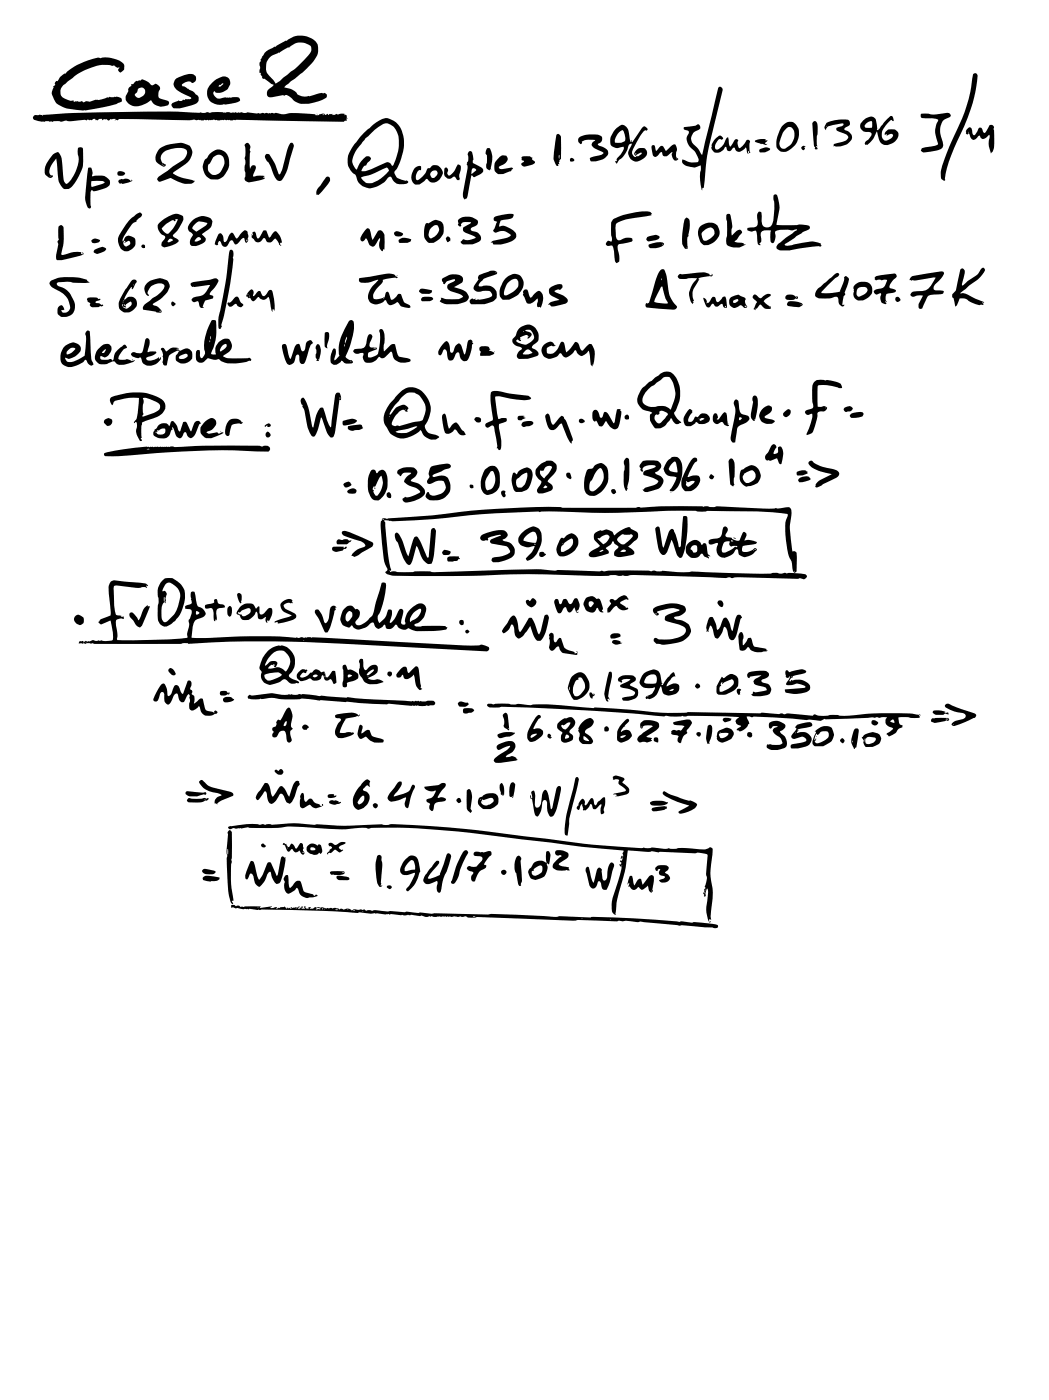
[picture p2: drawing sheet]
<svg xmlns="http://www.w3.org/2000/svg" width="157mm" height="210mm" viewBox="0 0 157 210" stroke-linecap="round" stroke-linejoin="round" font-family="sans-serif">
<path d="M34.6 135.5v.4l.3-.1 .4 .2 .2-.1 .3 .1a.79 .79 0 0 0 .9 0l2.2 .2 .2-.1h.9l8.9 .3 4.7 .3 .3-.1 1.7 .2 .8-.1 1.3 .2 .8-.1 2 .2 1-.1 1.8 .2a1.13 1.13 0 0 0 1 0l.8 .1 1.2-.1 1.3 .1 .6-.1 .3 .1 .4-.1 .3 .1 .5-.1 .4 .2h1h.3l3.5 .1a184.8 184.8 0 0 0 13.7 .4h1.4a7.4 7.4 0 0 0 2.8 0h1.3a3.6 3.6 0 0 0 1.9 .2l5.7 .6 .3-.1 4.6 .3a.53 .53 0 0 0 .9-.2l-.1-.1a15.9 15.9 0 0 0-4.2-.4l-1.1-.2-.6 .1a133.1 133.1 0 0 0-14.5-.7 16.2 16.2 0 0 0-3.9-.1h-.6a139.6 139.6 0 0 0-12.1-.4l-5.4-.1-.4 .1-3.8-.3a6.6 6.6 0 0 1-2.4-.1h-.4l-1.9-.2-.4 .1-.5-.1-.4 .1-.3-.2-1 .1-.5-.1-.4 .2a1.12 1.12 0 0 0-1.2-.2l-.4-.1-.2 .1-.2-.2h-.4l-.4 .1-.3-.1-.3 .1-.6-.1a.54 .54 0 0 0-.6 0l-.8-.1-.3 .2h-.4h-.1l.1-.2h-.1h-.3l.1 .2a.31 .31 0 0 1-.4 0 .31 .31 0 0 1-.1-.3h-.2l.1 .3h-.4l-.1-.2h.2l-.1-.1-.3 .3h-.2h-.1l.2-.3-.3 .2-.5-.1-.2 .1-.3-.1 .1 .2-.3-.1-.2 .1-.2-.2 .1 .2h-.1l-.3-.3-1.2 .3v-.2l-.9 .1 .2-.2-1.8 .2 .1-.2h-2.3l-.3 .1-.2-.1a.28 .28 0 0 1-.4-.1h-.5l-.2-.1zM34.2 123.7v.2a.39 .39 0 0 0 .6 .1h1.3l1-.2 .2 .1h1.9a15.8 15.8 0 0 0 3.8-.2l4.7 .3a33.3 33.3 0 0 0 6.8-.1l.6 .1h.3a113 113 0 0 1 19.2 1.2l7.3 .8a127.9 127.9 0 0 0 11.3 1.3 .31 .31 0 0 1 0 .5v.4l-.1-.1-.2 .4v.1l.2-.3v.4l-.1 .2-.2-.1v.1l.2 .2-.2 .3h-.1l.2 .3h.1v.3l-1 3.5a4.8 4.8 0 0 0-.3 3.1l.3 .3h.2l-.1-.2 .1-.5a30.4 30.4 0 0 1 1.4-6.1l.4-2.8 1.1 .1a5.4 5.4 0 0 0 2.5 0l1 .2 .3-.1 5.2 .2a2.44 2.44 0 0 1 1.8 .3l-.2 2.9a2.21 2.21 0 0 1-.2 1.8l.1 .2a.38 .38 0 0 0-.2 .6v.2l-.2-.1 .2 .4v.2l.2-.1v-.6l.2-.5h.1l.1 .4-.1 1a5.3 5.3 0 0 0 .3 3.7l.2-.2-.2 .1-.1-.3h.3a5.5 5.5 0 0 1 .1-2.3 9.9 9.9 0 0 0-.2-4.2v-1.1l.4-3a.36 .36 0 0 0-.6-.2l-.7 .2-2.2-.1a6.4 6.4 0 0 0-2.4 .1l-.8-.1a2.77 2.77 0 0 1-1.7-.1 1.01 1.01 0 0 0-1 0l-3-.1a144.8 144.8 0 0 1-14-1.4l-12.7-1.5a113.2 113.2 0 0 0-16.7-.3l-7.6-.4a11.1 11.1 0 0 1-3.2 .2l-.4 .1-.4-.1h-.6a16.5 16.5 0 0 0-4.4 .3zM91.3 137.6h.1zM70.8 137.1l.4 .1h-.3zM52 136.2h.1zM50.2 136.2h.4zM47.4 136l.3-.1 .3 .2-.4-.1-.2 .1h-.1zM48.5 136.1h.2zM48.2 136h.2l-.1 .1zM38.5 135.8h.2zM34.3 124.3a.37 .37 0 0 0-.2 .6l-.1 .9a4.9 4.9 0 0 0 0 2.3l-.1 .3 .1 2.1a13 13 0 0 0 .5 4.5l.3 .3-.1-.4 .2-.1a21.1 21.1 0 0 1-.2-6v-4.2l-.3-.3zM42.7 131.1l-.2 .2a.55 .55 0 0 0 .1 .7 1.41 1.41 0 0 0 .6 1.8 2.42 2.42 0 0 0 1.1-.9 .57 .57 0 0 1 .5 .7 1.27 1.27 0 0 0 1.5 .7h.5l.7-.2-.2-.2-.2 .2-.2-.2a2.36 2.36 0 0 1-1.5-.6l-.3-.9a.55 .55 0 0 0-.4-.6 .55 .55 0 0 0-.6 .3l-.5 .6-.3 .2-.2-1.9h-.1zM94.2 131.2l-.3 1.1 .2-.2-.1 .6h.2a.71 .71 0 0 0 .6 .5 .71 .71 0 0 0 .7-.4l.4 .3a1.12 1.12 0 0 0 1-.5l.3 .8 .2 .2 .3-.2-.1-.3a3.6 3.6 0 0 0 .1-2l-.2-.1-.4 .2-.9 1.2-.3-.8a.82 .82 0 0 0-.8 .7l-.2 .2-.3-1.3-.2-.1zM65.3 128.9l-1.3 1.7a1.93 1.93 0 0 0-.6 1.3 .93 .93 0 0 0 1.4 .2l.6-.2 .1 .2a1.73 1.73 0 0 0 .1 1.5h.3l.1-.5a8 8 0 0 1 1-3.1l.4-1.2a.78 .78 0 0 0 0-1l-.2-.1a.3 .3 0 0 0-.4 .3l-1 2.9a2.93 2.93 0 0 1-1.8 .6 3.8 3.8 0 0 1 1.2-1.7l.5-.7-.1-.2zM60.6 128.7a2.13 2.13 0 0 0-.6 1.9 1.28 1.28 0 0 0 1.7 .1l.4-.1a4.6 4.6 0 0 1-1.1 2.2l-.2 .3 .2 .3a4.3 4.3 0 0 0 1.8-2.9 4 4 0 0 0-.5-2.2 .99 .99 0 0 0-1.5 .2zM87.7 129.9v.6l.3 1.3a1.15 1.15 0 0 0 .8 1.2 1.16 1.16 0 0 0 .7-1.1h.2l.2 .2 .1 .3a.65 .65 0 0 0 .7 .8 16 16 0 0 0 1.2-3.8 .37 .37 0 0 0-.5-.3 3 3 0 0 0-.5 2.2l-.1 .3-.3 .2h-.2l-.3-1.4a.36 .36 0 0 0-.3-.5 .36 .36 0 0 0-.4 .3l-.5 1.9a6.3 6.3 0 0 1-.7-2.3l-.2-.1zM57.9 132.6v.3l.3 .2h.2l.2-.3a.41 .41 0 0 0-.7-.2zM56.5 128.1a6.3 6.3 0 0 0 .1 4.4l.3 .3 .3-.3-.2 .1v-.1a17.8 17.8 0 0 0 .1-4.3l-.3-.2zM77.3 128.3a2.86 2.86 0 0 0-.1 2.4l.4 1.8 .3 .1 .1-.1-.1-.1a5.7 5.7 0 0 0 0-2.9v-.6a.47 .47 0 0 0 .1-.6 .47 .47 0 0 0-.5-.2zM37.6 128.9a5.8 5.8 0 0 0-.9 2.6l.2 .1h.2l.3-.8h.2a2.81 2.81 0 0 1 .6 1.4l.6 .5a3.4 3.4 0 0 0 1.3-2l.3-.2h.1a2.21 2.21 0 0 0 1 1.8l.3-.1a6.5 6.5 0 0 0 .9-3.1v-.8l-.1 .1-.3-.2-.2 .2-.4 1.9a.76 .76 0 0 1-.3 .8l-.9-2a.37 .37 0 0 0-.6 .3l-.1 .3a4.3 4.3 0 0 1-1 2 3.7 3.7 0 0 1-.6-1.9l-.2-.8zM69.4 127.4l-.3 .5a18.5 18.5 0 0 0-1.6 4.2 .37 .37 0 0 0 .4 .2 .37 .37 0 0 0 .3-.3l.4-.8a12.5 12.5 0 0 1 1.5-3.6l-.1-.1a.32 .32 0 0 0-.4-.2zM70.9 127.6v.3l.1 .2 1 .1 .2 .2a1.98 1.98 0 0 1-.8 1.2l-.8 .1a.38 .38 0 0 0-.6 .1 .38 .38 0 0 0 .2 .5l.5 .2 .1 .1v.2a.73 .73 0 0 0 0 1.2l.3-.1a2.38 2.38 0 0 1 1.6-2v-.4l-.2-.1a3.1 3.1 0 0 1 1-1.4 .44 .44 0 0 0-.1-.6 .44 .44 0 0 0-.6 .1l-.4 .1-1.1-.1zM30.4 131.4v.2a1.34 1.34 0 0 0 1.2 .3h.3a.71 .71 0 0 0 1-.5l-.9-.2a1.66 1.66 0 0 0-1.6 .2zM79.9 129.1l-.4 .8a.82 .82 0 0 0-.3 1.2l.2 .4a1.22 1.22 0 0 0 1.6 0 1.82 1.82 0 0 0 .8-2.3l.3 .2 .1-.1a2.23 2.23 0 0 0 0-1.8l-.3-.1-.2 .2 .1 1.5a1.59 1.59 0 0 0-1.9 0zM50.4 131.1a.43 .43 0 0 0 .4 .6h1.3l.2-.1-.1-.3a3.2 3.2 0 0 0-1.8-.2zM79.6 130.4l.3-.1a1.07 1.07 0 0 1 1.1-.7 .89 .89 0 0 1-.5 1.4 .53 .53 0 0 1-.7 0 .53 .53 0 0 1-.2-.6zM49.4 130.5a.35 .35 0 0 0 .1 .4 .35 .35 0 0 0 .4 0l1.1 .1 .6-.2v-.2l-.2-.2h-.3h-1.5zM75 130.6a.4 .4 0 0 0 .8 0 .4 .4 0 0 0-.8 0zM30.3 130.2a.58 .58 0 0 0 .8 .7h.5a.56 .56 0 0 0 .7-.4l-.4-.2a2.18 2.18 0 0 0-1.6-.1zM98.2 129.8a.35 .35 0 0 0-.1 .4 .35 .35 0 0 0 .4 .2 .21 .21 0 0 1 0-.3 .21 .21 0 0 1 .3 .1 .53 .53 0 0 0-.2 .6 .53 .53 0 0 0 .7 .3l.2 .2-.1 .2-.8 .2a.92 .92 0 0 0 1 .4 .92 .92 0 0 0 .7-.8l-.3-.4-.5-.3 .4-.4 .2-.4a1.63 1.63 0 0 0-1.9 0zM83.1 127.4a.44 .44 0 0 0 .1 .6 .44 .44 0 0 0 .6 0l.2 .1-.2 .2a2.82 2.82 0 0 0-1.1 1.4 1.16 1.16 0 0 0 1.3 .6h1.3l-.2-.3v-.1l-.4-.2a1.07 1.07 0 0 1-1.1-.4l.4-.3a2.01 2.01 0 0 0 1.1-.9v-.2a.93 .93 0 0 0-1-.6l-.5-.1zM61.1 129.1l.4-.3a.46 .46 0 0 1 .4 .1 .46 .46 0 0 1 .2 .4v.9l-1.5 .2v-.5zM93.1 129.4v.2zM42.4 126.2v.3h.2l.4 .8 .1 .2 .2-.1a.38 .38 0 0 1 .5-.3 .53 .53 0 0 0 .4 .5 .53 .53 0 0 0 .6-.3l.4 .6a.29 .29 0 0 0 .4-.2 .29 .29 0 0 0-.2-.4v-.4v-.1a.39 .39 0 0 0-.4-.6l-.6 .8a.37 .37 0 0 1-.4-.4l-.4-.3-.4 .5-.4-.5zM46.1 126.6a.76 .76 0 0 0-.1 .8 .76 .76 0 0 0 .7 .5 .8 .8 0 0 0 1.1-.3l.2 .2a1.01 1.01 0 0 0-.2-1.4l-.3 .2a.97 .97 0 0 0-1.4 0zM34.1 127.1v.8zM45.3 127.5l.1 .1v.1zM49.2 126.2v.2v.2l.4 .1a.41 .41 0 0 1-.3 .5v.2l-.3 .2v.2l.1 .1v-.1l.1-.1a.97 .97 0 0 0 .9-.5l.3 .1a.58 .58 0 0 0 1-.1h-.3l-.4-.2a.6 .6 0 0 1 .7-.6l.3-.2v-.1l-.3-.1a1.11 1.11 0 0 0-.9 .4 .66 .66 0 0 1-.8-.2zM46.5 126.9l.4-.1a.28 .28 0 0 1 .3 .4 .42 .42 0 0 1-.5 .1 .42 .42 0 0 1-.3-.3zM43 126.9v.1zM39.1 126.3v.2l.1 .3h.1a.35 .35 0 0 0 .5-.3l-.1 .1a.35 .35 0 0 0-.6-.3zM42.8 126.4v.2zM86.2 116.4l-.9 3.5a12.7 12.7 0 0 0-.7 5.1h.4l.2-1.7a14.9 14.9 0 0 1 .9-4.3l.5-2.3-.2-.4zM79.6 118.5l-.1 .1 .2 .8-.1 .1-.2-.5-.1 .2 .1 .3 .2 .1 .1 .3a5 5 0 0 0 .5 2.3h.2a2.63 2.63 0 0 0 .8-2l.1-.3 .2-.2 .3 .2 .1 .3a2.52 2.52 0 0 0 .4 2 .71 .71 0 0 0 .8-.7l.3-.9 .5-2.3a.36 .36 0 0 0 0-.5 .36 .36 0 0 0-.4-.1l-.2 .4-.5 2.3a.57 .57 0 0 1-.4 .7l-.1-.8a3.5 3.5 0 0 0-.6-2l-.2-.1-.2 .3-.2 1a1.24 1.24 0 0 1-.7 1.4l-.2-.1-.1-.2v-1.4l-.1-.7-.1-.2zM99.3 118.5l-.1 .3a11.4 11.4 0 0 0 3.9 1.8l-1.5 .8a.24 .24 0 0 0 0 .3 .24 .24 0 0 0 .3 .1l.6-.1a2.51 2.51 0 0 0 1.8-1.3 2.04 2.04 0 0 0-1.5-.6l-2.4-.9-.9-.5zM87 119.7l-.4 .7a.6 .6 0 0 0-.2 .7l.1 .1a.57 .57 0 0 0 .4-.6l.2-.2 .2 .9a.66 .66 0 0 0 .8-.5l.3-.5 .2 .2 .1 .5a.51 .51 0 0 0 .8-.3l.4-.3v.8a.52 .52 0 0 0 .2 .7l.2-.1a.29 .29 0 0 0 .1-.5l-.1-.1a2.97 2.97 0 0 0 .2-1.9l-.3 .1-.7 .6-.3 .5h-.1l-.2-.4a.51 .51 0 0 0-.4-.6l-.8 1-.2-.1a.53 .53 0 0 0-.4-.8zM69.9 118.3v2.6l.1 .5 .4 .3a.3 .3 0 0 0 .1-.5l-.1-.2 .1-.4a3.2 3.2 0 0 0-.1-2.4l-.3-.1zM63.5 117.8a1.29 1.29 0 0 0 1.7 .5 1.46 1.46 0 0 1-1.4 1.4 .39 .39 0 0 0 .4 .5l.1 .1a.7 .7 0 0 0 .4 1.1 .64 .64 0 0 0 .2-.7 .75 .75 0 0 1 .9-.7 .89 .89 0 0 0 .9-.3 .88 .88 0 0 0-1.1-.3l-.1-.2 .6-.9a.88 .88 0 0 0 .5-1 .91 .91 0 0 0-1 .2zM71.7 119.4a1.05 1.05 0 0 0 .5 1.6h1.3a1.27 1.27 0 0 0 1.1-.8 1.27 1.27 0 0 0-.3-1.3 2.02 2.02 0 0 0-2.3 .4zM59.5 117.1l-1.1 1.5a.87 .87 0 0 0-.2 1.2l.1 .1a3.8 3.8 0 0 0 2.4-.6l.1 .1a1.72 1.72 0 0 0-.1 1.4l.2 .2 .2-.2 .7-2.3a1.08 1.08 0 0 0 .2-1l-.2-.1a.59 .59 0 0 0-.4 .6 2.63 2.63 0 0 1-1.9 1.1l-.6 .1 .3-.5a2.99 2.99 0 0 0 .9-1.5l-.1-.2h-.3zM55.8 120.6a.38 .38 0 0 0 .7 0 .38 .38 0 0 0-.7 0zM45.1 118.8l-.2 .5 .1 .2a1.5 1.5 0 0 0 .1 1.4l.3 .1 .5-.3a.48 .48 0 0 1 .5-.2 .48 .48 0 0 1 .4 .3 1.46 1.46 0 0 0 1.6-.3l-.2-.2-.1 .4-.5-.4a1.27 1.27 0 0 1-1-.7 .52 .52 0 0 0-.6 .3l-.2 .1a.67 .67 0 0 1-.3-.9l-.1-.4zM97.6 121v.3a2.54 2.54 0 0 0 2.2-.3l-.1-.3a3.5 3.5 0 0 0-2.1 .3zM54.4 117l-.4 .6a2.91 2.91 0 0 0-1 3.2 .73 .73 0 0 0 1.2 .2 1.71 1.71 0 0 0 .9-2.3l-.2-.2a.46 .46 0 0 1-.6-.4l.6-.5 .3 .1h.2l-.1-.4a.41 .41 0 0 0-.2-.6 .41 .41 0 0 0-.5 .1zM72.1 119.7l.3 .1 .6-.3a.59 .59 0 0 1 .9 .2 .95 .95 0 0 1-.9 .8 .66 .66 0 0 1-1-.6h.2zM54 119.3l.3-.2a.68 .68 0 0 1-.1 1l-.5 .3-.2-.2zM29.9 116.9a.86 .86 0 0 0 .4 .9 4.5 4.5 0 0 0 2.5 1l.3 .3a.98 .98 0 0 0-.9 1.2l.3 .1a.86 .86 0 0 1 .8-.7l1.5-.6 .1-.2-.1-.2-.3-.2-1.1-.2a4.6 4.6 0 0 1-2.6-1.1l-.5-.4zM49.4 119.9l-.2 .2a1.15 1.15 0 0 0 1.4 .2l.4-.2h-.4l.1-.1-.5-.2zM39.6 117.2l-.8 1.2a1.23 1.23 0 0 0-.4 1.2l.1 .2 .2-.1 .9-1.2h.1l.3 .5a1.12 1.12 0 0 0 .7 1.3 2.89 2.89 0 0 0 1.2-1.5 .79 .79 0 0 1 .8 .9 .77 .77 0 0 0 .7 .6 4.4 4.4 0 0 0 1.1-2.5 .59 .59 0 0 0 .1-.9h-.1a1.5 1.5 0 0 0-.9 1.4l-.3 .9h-.1l-.1-.2a1.63 1.63 0 0 0-1.1-1.3l-1.1 1.5a1.28 1.28 0 0 1-.5-1.1l-.1-.5a.51 .51 0 0 0-.7-.4zM97.3 120.1l.1 .3a2.78 2.78 0 0 0 2.5-.2v-.1a3.7 3.7 0 0 0-2.6 0zM28.1 119.6l-.1 .2 .1 .2a4.9 4.9 0 0 0 2.5-.1l.4-.1 .2-.3-.7-.1a5.2 5.2 0 0 1-2.2 .1zM71.9 119.6v.1zM68.4 119.6a.34 .34 0 0 0 0 .4 .34 .34 0 0 0 .5 .1 .34 .34 0 0 0 0-.5l-.2-.2zM30.6 119.6h.1zM76.5 117.2a2.93 2.93 0 0 0-.2 2.1l.5 .1 .3-1.9-.3-.4zM91.7 116.3v.3l.1 .1a.5 .5 0 0 1 .8 .2v.2a1.3 1.3 0 0 0 .8 .9l.3 .3-.1 .1-1.7 .4-.1 .2 .2-.1 .3 .1-.2 .2a3.1 3.1 0 0 0 2-.6 1.41 1.41 0 0 0-.9-1.5l.3-.5a1.88 1.88 0 0 0-1.6-.4zM27.8 118.5v.3l.4 .3a2.47 2.47 0 0 0 1.8-.1l.5-.1a.22 .22 0 0 0 .4-.1l-.2-.2-.3 .1-2.2-.3zM76.7 119.2v.1zM49 119v.3a1.09 1.09 0 0 0 1.3-.1v-.2l-.3 .1v-.2a1.05 1.05 0 0 0-1 .1zM74.9 117.3a1.75 1.75 0 0 0 0 1.5l.1 .1 .3 .2 .1-.2a1.9 1.9 0 0 0-.3-1.7zM41.1 115.3a.72 .72 0 0 0 1.2 .5 .38 .38 0 0 0-.1-.6 .38 .38 0 0 0-.5 .2l-.3-.2zM74.4 111.6l-.1 .3 .2 .3a1.08 1.08 0 0 0 .9-.3l.9-.2a3.3 3.3 0 0 1-1.6 1.3l-.6 .5a.41 .41 0 0 0-.1 .5 .41 .41 0 0 0 .5 .2l2.3-.3 .7-.1-.1-.1a1.01 1.01 0 0 0-1.4-.4l-.3-.1 .2-.2a1.58 1.58 0 0 0 1.2-1.6 1 1 0 0 0-1.5-.4l-.8 .4zM115.2 108.2l-.1 .7 .2 .1a.79 .79 0 0 1 1.1-.2h-.2a.53 .53 0 0 0-.5 .4 .53 .53 0 0 0 .2 .6l.2 .2a1.44 1.44 0 0 1 1 1.3 2.86 2.86 0 0 1-2 .1h-.2l-.1 .1v.5a2.11 2.11 0 0 0 2.2 .1 .92 .92 0 0 0 .6-1.5l-.4-.6a.63 .63 0 0 1-.4-.6 .89 .89 0 0 0 .7-.9 1.8 1.8 0 0 0-2.3-.3zM127.9 109.1a3.9 3.9 0 0 0-.5 2.2l.4 .7-.1 .1h.2l.1-.2h.1l.1-.2a7.5 7.5 0 0 0 .2-2.6zM119.2 108.6l-.2 .3 .2 .2-.4 .5a.6 .6 0 0 0-.2 .9 2.41 2.41 0 0 0 1.5-.2 .51 .51 0 0 1 .5 .7l-2 .4a.35 .35 0 0 0-.3 .2 .35 .35 0 0 0 .2 .4h.9a2.92 2.92 0 0 0 1.8-.6 1.05 1.05 0 0 0 .2-1.1 1.05 1.05 0 0 0-.9-.7h-1.3l.3-.3h-.2l.2-.2 1.6-.3a.39 .39 0 0 0 .4-.1 .39 .39 0 0 0 0-.4 2.01 2.01 0 0 0-1.8 .1zM129 110.3l.1 .3a.33 .33 0 0 1 .1 .5l.3 .6a2.11 2.11 0 0 0 1.9-.3 .95 .95 0 0 0 .4-1 .95 .95 0 0 0-.8-.7 2.08 2.08 0 0 0-1.9 .6zM122 109.4l-.1 .1h.2v.2a3.1 3.1 0 0 0-.5 1.7l.4 .3a2.63 2.63 0 0 0 2-.4 1.42 1.42 0 0 0 .1-2.6 2.09 2.09 0 0 0-2.1 .7zM129.7 110.4a1.26 1.26 0 0 1 1.4 .1l-.1 .3a1.2 1.2 0 0 1-1.4 .5 .81 .81 0 0 1 .1-.9zM105.9 108.6v.1a4 4 0 0 0-.1 2.4l.2 .3 .2-.1-.1-.2a3.5 3.5 0 0 0 .4-2.5l-.2-.1zM87.2 108a1.55 1.55 0 0 0-.7 1.4 1.04 1.04 0 0 1 .1 1.2l.1 .3 .4 .4 1 .1a.51 .51 0 0 0 .6-.3 .51 .51 0 0 0-.2-.7l-.9-.7a.38 .38 0 0 1 .3-.6 1.12 1.12 0 0 0 .9-1.3 .65 .65 0 0 0-1.1-.1zM125.8 110.6a.34 .34 0 0 0 0 .5 .34 .34 0 0 0 .5 0 .33 .33 0 0 0 0-.4 .33 .33 0 0 0-.5-.1zM122.2 109.8l.1 .2a1.54 1.54 0 0 1 1.5-.5 .81 .81 0 0 1-.4 1.3l-.5 .3a.67 .67 0 0 1-1-.1l.2-.4v-.1l-.2 .3v-.1zM129.5 110.5v.6zM100.8 108.1l.1 .4 1.5 .2-.5 .6h-.3l-.4 .1a.49 .49 0 0 0-.7 .2l-.1 .2a.55 .55 0 0 0 .7 .2l.4 .2a.81 .81 0 0 0 .2 1h.1l.2-.1a1.71 1.71 0 0 1 .9-1.4l-.1-.4 .4-.5a.63 .63 0 0 0 .2-.9 .74 .74 0 0 0-.9-.2zM95.9 108.2l-.1 .3v.4l.2 .2 .2-.1v-.1a1.04 1.04 0 0 1 1.2-.3l.3 .1-1.6 1.1a1.02 1.02 0 0 0-.7 1.1h.1a.95 .95 0 0 0 .9 .1l.5 .1 .7-.3-.2-.1 .2-.2-.8-.2 .1-.2a3.3 3.3 0 0 0 1.7-1.4 .82 .82 0 0 0-.9-.8 1.8 1.8 0 0 0-1.8 .3zM53.8 108.5a2.43 2.43 0 0 0-.2 1.8l.4 .3 .7-.3a2.3 2.3 0 0 0 2.6 .8l.1-.4-1.1-.3a1 1 0 0 1-1-1.1h-.1a.81 .81 0 0 0-.8 .3l-.3 .1 .2-.9-.3-.3zM43 106.1l-1 1.7a.45 .45 0 0 0-.6 .1 .45 .45 0 0 0 0 .5l-.1 .3-.2 .1a.4 .4 0 0 0-.4 .3 .4 .4 0 0 0 .2 .4 .47 .47 0 0 0-.2 .5 .47 .47 0 0 0 .4 .4h.2a.75 .75 0 0 0 .4-.7 .65 .65 0 0 1 .9-.2l.2 .3 .2 1.2 .1 .1a.45 .45 0 0 0 .5-.2 .45 .45 0 0 0 0-.5 .9 .9 0 0 1 .2-1.3 .73 .73 0 0 1-.2-1.1 1.99 1.99 0 0 0-.3-2.1zM127.6 110.8v.3zM97.9 110.4v.5l.5 .2a.43 .43 0 0 0 .1-.6 .43 .43 0 0 0-.6-.1zM107.5 109.5l-.2 .9a.76 .76 0 0 0 .9 .7l.5-.2a1.1 1.1 0 0 0 .9-1.6 1.19 1.19 0 0 0-1.7-.1zM87.3 110.2a1.19 1.19 0 0 1 .9 .7 .63 .63 0 0 1-.9-.7zM83.6 108.1a.83 .83 0 0 0 .5 1.4l.1 .1-.2 .3a.75 .75 0 0 0-.1 .8 .75 .75 0 0 0 .7 .5l.5-.1a.68 .68 0 0 0 .7-.6 .68 .68 0 0 0-.5-.8 .62 .62 0 0 1 .4-.8 .85 .85 0 0 0 .2-1.2 .85 .85 0 0 0-1.2-.1h-.3zM80.2 107.3l-.3 .4a4.2 4.2 0 0 0-1 2.8l.3 .5a2.2 2.2 0 0 0 2.1-1.1 .84 .84 0 0 0-.5-.9 .84 .84 0 0 0-.9 .1h-.1a4.1 4.1 0 0 1 1.1-1.8v-.2l-.3-.1zM82 109.9a.37 .37 0 0 0 0 .5 .37 .37 0 0 0 .5 0l.1-.1h-.2l.1-.2-.1-.2-.2-.1zM92.8 110.2l.6-.1h.3l-.6 .4-.3-.1zM50.2 107.1l.1 .4h.5l.2 .2v.2a2.16 2.16 0 0 0-.8 2.1 .82 .82 0 0 0 1.1 .5l.3-.1a2.45 2.45 0 0 0 1.4-.6l-.2-.2-.1 .1-.3-.1-1 .1-.6-.1 .3-.8 .6-1.2 1.6-.3 .2-.2a.21 .21 0 0 0 .2 .1 .21 .21 0 0 0 .1-.3l-.2 .2a2.01 2.01 0 0 0-2-.3l-1.1 .1zM111.9 109.7l-.1 .5 .3 .2a.34 .34 0 0 0 .4-.1 .34 .34 0 0 0 .1-.4 .45 .45 0 0 0-.7-.2zM84.7 110l.1-.1 .2 .1 .2 .3-.2 .2-.4 .1zM79.6 110l.5-.2 .2 .1-.7 .5-.2-.1zM72.9 105.4l.1 .3 .4 .2a103.2 103.2 0 0 1 12.2 .3l8.7 .6a49.5 49.5 0 0 0 7.7 .4h5.2l3.4 .1-.2 .2a.58 .58 0 0 0-.2 .7 .58 .58 0 0 0 .6 .4l.1 .1v.1l-.6 .3 .1 .2a.71 .71 0 0 0 1-.1l.7-.9-.4-1 .2-.1 .5 .1h.4l5.1 .2 2.8 .3 .4-.1 1.6 .2 .7-.3h.9l8.4-.2a.96 .96 0 0 0 .7 1.5l.2 .1v.2l-.9 .6v.2h.1l.2 .2a1.98 1.98 0 0 0 1.4-1.1l.7-.3v-.2a.87 .87 0 0 1-.6-1.1l-.1-.1a4.8 4.8 0 0 1 2.2 .1l1-.1 .1-.1-.2-.2 .1-.1 .2 .1-.1-.1a51.2 51.2 0 0 0-11.4 .1l-1.8-.1a4.7 4.7 0 0 1-2.6-.1l-.3 .2-2.4-.2a4.2 4.2 0 0 0-1.9 0l-.2-.1a5.5 5.5 0 0 1-2.4-.1h-.6l-.3 .1a202.7 202.7 0 0 0-14.2-.1l-1.3-.1a93.9 93.9 0 0 0-10.3-.7l-4-.3a23.1 23.1 0 0 0-5-.1 4.4 4.4 0 0 0-2.2 0l-.2-.1a9.3 9.3 0 0 0-2.9 0l-.6-.1zM122.2 110.2v.1zM74.5 109.9a.46 .46 0 0 0 .2 .6 .46 .46 0 0 0 .6-.1l.2-.1a1.78 1.78 0 0 0 1.5-.6v-.1l-.2 .1a3.4 3.4 0 0 0-2.3 .2zM104.3 109.7l-.1 .3 .2 .2a.34 .34 0 0 0 .5-.4 .34 .34 0 0 0-.6-.1zM93.6 107.8l-.2 .2a2.72 2.72 0 0 0-1 2.9l.3 .2a1.74 1.74 0 0 0 1.5-.5 .75 .75 0 0 0 .3-.9 .75 .75 0 0 0-.8-.5l-.7 .4a.87 .87 0 0 1 .5-.9l.7-.8-.2-.3zM119 109.6l.1 .2zM107.7 109.8l1.3-.1a.91 .91 0 0 1-1.1 .8l-.1-.1a.46 .46 0 0 1-.1-.6zM107.7 109.6h.2zM90.6 108.8l-.1 .1a.39 .39 0 0 0 .2 .6 .39 .39 0 0 0 .5-.5 .39 .39 0 0 0-.6-.2zM75.3 106.9l-.1 .2a1.99 1.99 0 0 1 .2 1.5l.1 .4 .6 .3 .1-.1-.3-2.3-.2-.2zM45.3 108.6a.37 .37 0 0 0-.1 .4 .37 .37 0 0 0 .3 .2h.4v-.1l.3-.1a.48 .48 0 0 0-.3-.5 .48 .48 0 0 0-.6 .1zM84.1 108.5l.2 .1 .3-.2a.68 .68 0 0 1 .8-.2l-.4 .7a.49 .49 0 0 1-.7 .2 .49 .49 0 0 1-.2-.6zM44.2 136h.2zM141.5 105.5l-.1 .1a2.53 2.53 0 0 0 1.8 1l.9 .1 .3 .2 .1 .3a1.34 1.34 0 0 1-1.3 .6 1.07 1.07 0 0 0-.8 .6l.1 .2a.69 .69 0 0 0 .9-.1l2.3-1a.36 .36 0 0 0 .4-.3 .36 .36 0 0 0-.3-.4l-2.2-.8-1.4-.6a.54 .54 0 0 0-.7 .1zM96 108.7v.2zM42.7 108.1l.1-.2 .1 .3a.4 .4 0 0 1-.4 .5 .49 .49 0 0 1 .2-.6zM142.6 108.4l.1 .2zM130.5 107.8a.48 .48 0 0 0 .3 .8 .48 .48 0 0 0 .6-.5l-.5-.3zM139.5 107.6l-.2 .3 .1 .1 .5 .2 1.8-.4a.22 .22 0 0 0 .3-.1 .22 .22 0 0 0-.2-.2zM133.3 107.9a.33 .33 0 0 1 .4-.2 .33 .33 0 0 1 .1 .5l-.5-.2zM108.2 107.6a.36 .36 0 0 0 .3 .5l.8-.3 .2-.1-.1-.2-.8-.1zM141.5 107.6h.4zM24.2 102.4l-.6 .9a2.59 2.59 0 0 0-.6 1.6l.3 .1a.71 .71 0 0 0 .6-.8l.2-.6h.2a.94 .94 0 0 1 .3 1v.3a.49 .49 0 0 0 .4 .5 .49 .49 0 0 0 .6-.3l.1-.3a1.48 1.48 0 0 1 .7-1l.2 .1 .1 .2a.79 .79 0 0 0 .7 1l.2-.1 .6-1.1 .2 .3-.1 .2 .1 .7a.84 .84 0 0 0 .4 1.3l.6-.3 .3-.4 .2 .2a1.28 1.28 0 0 0 1.9 1.2l.4-.3 .1 .1 .2-.1 .1-.2-.1-.1-.3-.1h-.1l-.1 .3-.6-.2a.75 .75 0 0 1-.8-.9l-.3-1a.92 .92 0 0 0-.9 .4l-.4 .3a1.06 1.06 0 0 0-.3-1.4l.1-.2a.42 .42 0 0 0-.3-.6 1.07 1.07 0 0 0-.1-1.2h-.3l-.7 1.9h-.1l-.3-.5a.79 .79 0 0 0-.6-.8l-.3 .1-.2 .5a1.6 1.6 0 0 1-.6 1.1l-.2-.1a2.21 2.21 0 0 0-.6-1.8zM139.7 106.4l-.1 .3 .5 .3h1.1l.3-.2 .5 .1-.1-.2v-.1l-.6 .1 .2-.1-.6-.2-.8-.1zM69.3 106.1a.46 .46 0 0 0 .1 .6 .46 .46 0 0 0 .6 0 .84 .84 0 0 0 .9-.4 1.77 1.77 0 0 0-1.6-.2zM68.6 105.2l-.1 .2 .3 .4h.7l.3-.1 .3-.3-.2-.3-.1 .1a.99 .99 0 0 0-1.2 0zM37.2 104.1l-.1 .2 .1 .3h1.9a7.5 7.5 0 0 1 3 .1h2.2a10.5 10.5 0 0 1 3.5 .2l.2-.1 4.3 .3a46.1 46.1 0 0 0 6.5 .3l2.8 .3 .6-.1a5.5 5.5 0 0 0 2.2 0h.2a.36 .36 0 0 0 .5-.3 .36 .36 0 0 0-.3-.4h-.8l-.4 .1-1-.1-1 .1-13.6-.8a15.6 15.6 0 0 0-4.2-.2l-.2-.1a5.6 5.6 0 0 1-2.8-.1l-2.9 .3-.5-.1zM76 109l.1 .1zM92.7 101.4l-.2 .3 .1 .3 .4 .2 .1-.2-.1-.2a1.61 1.61 0 0 1 1.3-.1l-.9 .6a.57 .57 0 0 0-.6 .4l.1 .2a4.2 4.2 0 0 1 2.1 .6v.1a.44 .44 0 0 1-.3 .5l-1.6 .3 .1 .4a2.11 2.11 0 0 0 2.3-.7 .85 .85 0 0 0-.8-1.3l-.4-.2 .1-.3a.9 .9 0 0 0 .7-.8v-.1a2.27 2.27 0 0 0-2.2-.1zM91.1 100.6l-.1 .5a8.9 8.9 0 0 0-.5 3.2l.2 .4a.29 .29 0 0 0 .4 .3l-.1-.4 .2 .1a1.17 1.17 0 0 1-.1-1.1l.5-2.5a.48 .48 0 0 0-.2-.6zM85.6 101.3l-.4 .7a1.65 1.65 0 0 0 .2 2 .86 .86 0 0 0 .5 .7 .86 .86 0 0 0 .9-.1 2.09 2.09 0 0 0 1.4-2 2.09 2.09 0 0 0-1.3-2 1.89 1.89 0 0 0-1.3 .7zM33.5 104.5a.42 .42 0 0 0 0 .5 .42 .42 0 0 0 .5 .1l.8-.2 .2-.2-.1-.1a1.1 1.1 0 0 0-1.4-.1zM96.3 100.8a2.52 2.52 0 0 0-.6 1.5 1.36 1.36 0 0 0 1.7 .7l.6-.1a1.43 1.43 0 0 1-1.2 1.3l-.2 .2a.22 .22 0 0 0 .1 .2 .22 .22 0 0 0 .3 0 1.26 1.26 0 0 0 1.3-.7l.5-1.1h.1l.1 .2a1.15 1.15 0 0 0 1.8 1 .95 .95 0 0 0 .8-.6 .95 .95 0 0 0-.2-1 1.76 1.76 0 0 0-1.6 .3 1.61 1.61 0 0 1 .6-1.1l.4-.3h.3l-.2-.7-.3 .1-.7 .7-.7 1.1h-.2l.2-.2h-.2a3.1 3.1 0 0 0-.4-1.8 1.28 1.28 0 0 0-1.7 0zM88.3 103.7a.69 .69 0 0 0 .3 .8h.1v-.2l.3-.3-.2-.2v.2l-.1-.1a.28 .28 0 0 0-.4-.2zM96.8 104.3h.2zM112 100.7a.43 .43 0 0 0-.2 .5 .43 .43 0 0 0 .4 .3v-.2l1.7-.2-.2 .2a1.06 1.06 0 0 0-.9 .8l.2 .4 .9 .2a.77 .77 0 0 1 .9 .5 4 4 0 0 1-2.1 .4v.1l-.3 .2 .2 .2a3.7 3.7 0 0 0 2.6-.3 .98 .98 0 0 0 .1-1.1 .98 .98 0 0 0-.9-.5l-.3-.1-.2-.2 .1-.1 .5-.2a.6 .6 0 0 0 .6-.7 .6 .6 0 0 0-.8-.5 5.6 5.6 0 0 0-2.3 .3zM86.6 101.4a.55 .55 0 0 1 .7 .6 1.55 1.55 0 0 1-1.2 2.2 1.48 1.48 0 0 1-.1-2l.2-.3 .4-.2zM33 103.5l-.1 .3a.62 .62 0 0 0 1 .2l.2-.1 .1 .1 .1-.2-.1-.2v.2a.84 .84 0 0 0-1.2-.3zM108 101.3l-.2 .4a2.24 2.24 0 0 0-.5 2 .73 .73 0 0 0 .9 .3 3.3 3.3 0 0 0 2.3-1.4 1.31 1.31 0 0 0-.3-1.4 1.15 1.15 0 0 0-1.7 .2l-.2 .1zM117.6 100.4l-.1 .5 .2 .6h.2l.3-.3a1.43 1.43 0 0 1-.5 1.1l-.1 .1a1.14 1.14 0 0 0 1.2 .1 1.74 1.74 0 0 1 1.7 .3l-.2 .2-2.8 .2 .1 .5 1.7 .2a2.91 2.91 0 0 0 1.8-.6 .86 .86 0 0 0-.6-1.3 2.42 2.42 0 0 0-1.9-.1l-.2-.1v.2l-.3-.1 .3-.4 .2-.1 .1-.2 1.2-.3a.8 .8 0 0 0 .8-.3 .7 .7 0 0 0-.9-.4l-1.6 .4-.4-.3zM110.3 103.2v.1a.47 .47 0 0 0 0 .5 .47 .47 0 0 0 .5 .2l-.1-.5 .2-.2v-.1l-.3-.1zM108 102.1h.1v.3l.3-.3 .9-.3a.42 .42 0 0 1 .5 .1 .42 .42 0 0 1 0 .5l-.9 .7a1.43 1.43 0 0 1-1.2 .4v-.3a.49 .49 0 0 1 .2-.6l-.1-.2zM100.2 103.3l.5-.2 .1 .1-.2 .2h-.5zM85.2 102.8v.5zM60 100.1l-.2 .2a.84 .84 0 0 0-.5 1 .46 .46 0 0 0 .5 .1 .46 .46 0 0 0 .4-.4 .33 .33 0 0 1 .2 .5 .69 .69 0 0 0 1.1-.1l.4-.4 .1 .4a2.29 2.29 0 0 0 .7 1.8l.2 .1 .3-.2-.3-.2 .1-.2-.4-2.8-.2-.1h-.2l-1 .9a.53 .53 0 0 1-.3-.6 .38 .38 0 0 0-.6-.2zM104 102.7a.4 .4 0 0 0 .8 0 .4 .4 0 0 0-.8 0zM51.3 99.6v.1a8 8 0 0 1 0 2.8v.3l.5 .1 .1-.2v-.5l.3-.1a2.13 2.13 0 0 0 1.4-.6 .85 .85 0 0 0-.7-1.1 .81 .81 0 0 0-.8-.1l-.4-.8zM40.1 97.4a4.1 4.1 0 0 0-1.2 2.7l.1 .2a1.05 1.05 0 0 1 .1 1 1.41 1.41 0 0 0 2 1l.9-.3a.64 .64 0 0 1 1-.1 1.41 1.41 0 0 0 1.5 .4l.2-.1v-.2a2.88 2.88 0 0 1-1.5-.9l.1-.2a2.43 2.43 0 0 0 .7-2.7 2.43 2.43 0 0 0-2.3-1.6l-.8 .3zM53.8 98.7l-.1 .3 .2 .5-.1 .6a1.45 1.45 0 0 0 .5 1.6l.2 .3 .5 .3a2.33 2.33 0 0 0 1.7 0l.7-.2a1.32 1.32 0 0 0-1.5-.3l-.3-.1a.35 .35 0 0 1-.5-.2l.2-.1a1.41 1.41 0 0 0 1.2-1.6 .82 .82 0 0 0-1.3 .1l-.4 .4a.91 .91 0 0 1-.4-1.2l-.1-.4-.4-.1zM44.8 100.5a.79 .79 0 0 0-.3 1.1 .79 .79 0 0 0 1.1 .3l.4-.2a.39 .39 0 0 1 .7 .1 .95 .95 0 0 0 1.5-.7h.1l.1 .1a.54 .54 0 0 0 .3 .6 .54 .54 0 0 0 .7-.1 .92 .92 0 0 1 .6 .7l.4-.3-.2-1.6a.48 .48 0 0 0-.8 .4l-.4 .5h-.1l-.3-.8-.2-.1a.84 .84 0 0 1-.8-.3h-.4l-.6 .5a2.73 2.73 0 0 1-1.4 .7l-.2-.1a.62 .62 0 0 1 .8-.6l.2-.3-.2-.2a.89 .89 0 0 0-1 .3zM96.7 101.3a1.19 1.19 0 0 1 1.4-.2l.1 .1a.74 .74 0 0 1 0 .9 .74 .74 0 0 1-.8 .2 .87 .87 0 0 1-1-.2zM51.2 130.6h.3zM39.6 101l1.2-.3a1.22 1.22 0 0 1 1.3 .2 .39 .39 0 0 1-.3 .4l-1 .4a.75 .75 0 0 1-.9 .1 .75 .75 0 0 1-.3-.8zM52.1 101h.3l.3 .2-.6 .2-.1-.1zM46.9 101.1l.3-.1 .4 .1a.44 .44 0 0 1-.8 .1zM58.1 100.6a.36 .36 0 0 0 0 .6 .36 .36 0 0 0 .6-.3 .36 .36 0 0 0-.6-.4zM55.2 100.6l.2-.2a.46 .46 0 0 1 .6-.2 1.46 1.46 0 0 1-1.1 .9v-.2zM48.6 101.1v.3zM25.3 100.1l-.1 .1a.79 .79 0 0 0 1 .8 .91 .91 0 0 0-.8-1zM48.5 100.7v.1zM52.9 136.3h.2zM40.7 97.9a1.57 1.57 0 0 1 2.1-.2 1.57 1.57 0 0 1 .5 1.9l-.5 .9a1.77 1.77 0 0 0-2.1-.4h-.6a.61 .61 0 0 1 .8-.5v-.2l.2 .1-.1 .3h.1a.48 .48 0 0 0 .4-.6 .48 .48 0 0 0-.7-.3l-.4 .1-.7 .6a3.1 3.1 0 0 1 1-1.7zM82.3 94.8l-.1 .2 .1 .3-.1 .2a2.19 2.19 0 0 1 0 1.5 .48 .48 0 0 0 .5 .4 .48 .48 0 0 0 .4-.4l.4-.3 .4 .8 .4 .2 1.9 .3 .2-.1a.25 .25 0 0 0-.4-.1v-.2a2.36 2.36 0 0 1-1.6-.9l-.4-1.2h-.3l-.5 .6h-.2l-.1-.2-.1-1-.3-.2zM86.2 97.5l.3 .2-.1-.1zM110.7 94.7l-.2 .6 .2 1.9a.7 .7 0 0 0 1.1-.3 .47 .47 0 0 1 .6 .4 2.77 2.77 0 0 0 2.2 .2l.2-.1v-.1h-.2l.1-.2-1.3-.2a.68 .68 0 0 1-.8-.8l-.2-.6h-.4l-.1 .2a1.39 1.39 0 0 1-.7 .8l-.1-.5a1.26 1.26 0 0 0-.1-1.4zM16.5 87.1a1.74 1.74 0 0 0-.2 1.4l.3 3.6-1.5 .6-.3 .4h-.1l.5 .4 1.4-.6 .3 1.9v.9l-.1 .2h-.3h-.8l-.5-.1-.3 .1-.2-.1-.3 .1a1.13 1.13 0 0 0-1.1 .1h-.2a.38 .38 0 0 0-.6 .1v-.1h-.3a.3 .3 0 0 0-.3 0 .3 .3 0 0 0-.1 .3h15.5a1.15 1.15 0 0 1 1 .1h.2a189.6 189.6 0 0 1 24.5 0l19.8 1.1 .4-.3v-.3a1.66 1.66 0 0 0-1.5-.3h-2.4l-22-1.2h-1.2l-.6 .1-.3-.1-.5 .1a86.4 86.4 0 0 0-13.8 0h-2.2l.1-1.1a1.82 1.82 0 0 1 .9-1.8 1.1 1.1 0 0 0 1.1-.8 1.43 1.43 0 0 0-1.1-1l-.3-.5-.3-1.7h-.4a1.35 1.35 0 0 0-.1 1.1l.1 .6-.8 .3-.2 .2v.3l.8 .1a.81 .81 0 0 1 0 1.1l-.3 .6 .1 .6-.1 .7a1.51 1.51 0 0 0-.1 1.1l-.1 .2-2.4 .2-5.3 .1h-2.8v-.3a2.73 2.73 0 0 0-.1-1.8 .77 .77 0 0 1 .1-.9 .77 .77 0 0 1 .9-.1l.2-.2v-.2h-.5l.1-.1-.7-.1a4.3 4.3 0 0 1-.4-2.5l-.1-1.6 .2-.3 3.6 .3 .5-.1 .7 .1-.1-.3h.2v-.1a.97 .97 0 0 0-.9-.3l-4.1-.4zM97.8 91.1a.77 .77 0 0 0 .6 1l.2-.2-.3-.3a5.8 5.8 0 0 1 2.8-.5l.6 .2-.2 .2a4.9 4.9 0 0 0-2 .8v.1a.47 .47 0 0 0 .1 .5 .47 .47 0 0 0 .4 .2l1.4 .3a1.25 1.25 0 0 1 1.2 1 2.07 2.07 0 0 1-1.8 1.2l-.6 .1h-1.5l-.6-.2-.2 .1v.4a1.34 1.34 0 0 0 1 .4 7 7 0 0 0 3.7-.7 1.42 1.42 0 0 0 .8-1.4 1.42 1.42 0 0 0-1-1.3l-1.3-.3-.2-.2v-.2a1.6 1.6 0 0 0 1.7-1.1v-.2a1.87 1.87 0 0 0-1.6-.7 6.2 6.2 0 0 0-3.2 .8zM91.7 95.9l-.1 .2a1 1 0 0 0 1.5 .1 .14 .14 0 0 1-.2 0 .14 .14 0 0 1 0-.2l-.8-.2zM12.8 96.1h.1zM76.4 92.4l-1 1.6a.46 .46 0 0 0-.1 .7 1.08 1.08 0 0 0 1-.7l.2-.5h.2l.2 .3 .1 .4a1.17 1.17 0 0 0 .6 1.4 4.9 4.9 0 0 0 1.8-1.9l.1 .4a3.4 3.4 0 0 0 .9 1.8h.5a5.9 5.9 0 0 0 1.2-3.5l-.2-.4-.4 .1-.2 .9a4 4 0 0 1-.6 1.9l-.8-1.8-.4-.6h-.4l-1.2 2.1h-.1l-.2-.3a2.99 2.99 0 0 0-.6-2.2l-.3 .1zM106.2 92.4l-.1 .1a3.6 3.6 0 0 0-.4 1.9v.2l.4-.1a.62 .62 0 0 1 .3-.8l.4 1a.75 .75 0 0 0 .5 .9 2.83 2.83 0 0 0 1-1.7 .83 .83 0 0 1 .6 .9 .97 .97 0 0 0 .6 1 1.2 1.2 0 0 0 .8-1.1 5.7 5.7 0 0 1 .7-2.2 .43 .43 0 0 0-.4-.5 .43 .43 0 0 0-.5 .4l-.5 2-.7-1.7-.2-.2h-.3a1.12 1.12 0 0 0-.4 .8 .95 .95 0 0 1-.7 .9l-.2-.8-.4-1-.2-.1zM45.4 95.9h.1zM91.5 95l-.2 .3 .2 .3 1.1-.2 .3-.1v-.2a1.1 1.1 0 0 0-1.4-.1zM47.2 91.3a.67 .67 0 0 0 .2 .9l1.1 2.3 .2 .2a.81 .81 0 0 0 .7-.7l.6-2.6a.29 .29 0 0 0 .2-.5l.2 .1a.48 .48 0 0 0-.5-.3 .48 .48 0 0 0-.5 .3l-.1 .5a2.6 2.6 0 0 1-.5 1.7l-.2 .1-.1-.3a3.4 3.4 0 0 0-.9-1.8zM69.7 94.4a.28 .28 0 0 0 0 .3 .28 .28 0 0 0 .4 .1l.2-.3-.1-.1-.2-.1zM51.5 91.1l-.2 .3a1.85 1.85 0 0 0 0 2.2l.8 .3h.2a.29 .29 0 0 1 .5-.2 1.1 1.1 0 0 0 1.6 .3l.7-.4a.6 .6 0 0 1 .9-.3 .7 .7 0 0 0 .3 .7 .7 .7 0 0 0 .8-.1l.3-.3 .2-.1 .1 .1a.66 .66 0 0 0 .5 .6 .66 .66 0 0 0 .7-.4l.2-.3a.44 .44 0 0 1 .5 .4 1.24 1.24 0 0 0 1.6 .1l1.2 .5h2.5l1.8-.3 .2-.3-.3-.2h-.5h-2.9l-.2 .1a1.07 1.07 0 0 1-1-.2l.1-.2a2.28 2.28 0 0 0 1.6-2.6 .98 .98 0 0 0-1.6-.2 2.8 2.8 0 0 0-1.5 2.9 .4 .4 0 0 1-.6-.3l.3-1.1a.67 .67 0 0 0-.2-1l-.3 .1-.2 .3a3 3 0 0 1-1.2 1.7l-.1-.1a2.43 2.43 0 0 0 .3-1.8h-.5a2.72 2.72 0 0 1-1.3 1.9 1.22 1.22 0 0 1 .1-1.6l.6-2.3a4 4 0 0 0 .2-2l-.3-.1-.3 .1-1 3.6a2.32 2.32 0 0 1-.9 1.8 2.32 2.32 0 0 1-1.8 .9l-.2-.2a1.25 1.25 0 0 1 .5-1 .76 .76 0 0 0-.4-1.2h-.1a.95 .95 0 0 0-.8-.6 .95 .95 0 0 0-.9 .5zM24.4 86.8a2.68 2.68 0 0 0-.7 2.9v.6a6.1 6.1 0 0 0 .1 2.9 1.11 1.11 0 0 0 1.9 .2 5.1 5.1 0 0 0 1.8-5.3 2.58 2.58 0 0 0-2.7-1.6zM19.4 91.8a.94 .94 0 0 0 .6 1.1 1.41 1.41 0 0 0 1 1l.3-.3 .7-1.7a1.54 1.54 0 0 0 .4-1.2l-.3 .1v-.2a1.47 1.47 0 0 0-.9 1.3l-.4 .9-.6-.8a.5 .5 0 0 0-.8-.2zM68.8 92.9a.4 .4 0 0 0 0 .6 .4 .4 0 0 0 .6-.1 .4 .4 0 0 0-.2-.6zM11.3 92.2a.85 .85 0 0 0-.1 .9 .85 .85 0 0 0 .8 .5 .79 .79 0 0 0 .5-1 .79 .79 0 0 0-.9-.6zM42.1 90.2a1.17 1.17 0 0 0 .9 1.6l.6 .4-2.5 .9v.1h.5v.1l.8-.1a3.2 3.2 0 0 0 1.9-.8 .6 .6 0 0 0-.5-.8l-.8-.3a.49 .49 0 0 1-.5-.5 .49 .49 0 0 1 .4-.5h.8l.2-.1h-.2v-.2a.45 .45 0 0 0-.7-.3zM36 90.8l-.4 .6a.39 .39 0 0 0-.1 .5l.4 .2a.88 .88 0 0 0 1.2 .7l.2-.1a2.25 2.25 0 0 0 1-1.1 .48 .48 0 0 1 .3 .7 .5 .5 0 0 0 .4 .5 .5 .5 0 0 0 .5-.3l.3-.1-.1 .4a.32 .32 0 0 0 .4 .4l-.1-.3 .1-.1 .1 .2a2.16 2.16 0 0 0 .5-1.9l-.1-.1a.65 .65 0 0 0-.8 .5l-.5 .4-.3 .1-.1-.2-.1-1a.39 .39 0 0 0-.5 .3 1.2 1.2 0 0 0-1.7-.7zM61.9 91.8l.1-.2a1.01 1.01 0 0 1 1-.4 1.87 1.87 0 0 1-1.4 1.7l-.2 .2a1.26 1.26 0 0 1 .5-1.3zM30.8 90.5l-.1 .3 .1 .3 .8-.1a1.09 1.09 0 0 1 .4 1.1v.7l.2 .2 .1-.3 .1 .2v-.7a.83 .83 0 0 1 .6-1.2l.7-.2a.55 .55 0 0 0-.8-.4 .7 .7 0 0 1-.4-.7 .29 .29 0 0 0-.4 0 .29 .29 0 0 0 0 .4l-.4 .2zM24.8 87.4a.86 .86 0 0 1 1.3 .2 2.01 2.01 0 0 1 .7 2.6l-.3 1.1a4 4 0 0 1-1.5 1.7 .51 .51 0 0 1-.6 .1 .51 .51 0 0 1-.2-.6 2.94 2.94 0 0 1 .3-2.3l.2-.1 .1 .2v-.2v-.3a.54 .54 0 0 1 .1-.6 .48 .48 0 0 0 0-.6 .48 .48 0 0 0-.6-.1zM52.1 91.6a.45 .45 0 0 1 .5 0 .45 .45 0 0 1 .1 .6l-.4 .7a.35 .35 0 0 1-.5 0 .35 .35 0 0 1-.1-.4l.1-.5zM55 101.3l.2-.1zM35.7 91.7h.2a1.84 1.84 0 0 1 1.5-.6 .52 .52 0 0 1-.2 .8l-.5 .3a.43 .43 0 0 1-.6-.3l-.1 .1-.4-.2zM34.2 90.8a1.12 1.12 0 0 0 .2 1.5 1.22 1.22 0 0 0 0-1.6zM98.1 91.8h.2l-.1 .2zM29.3 91.7a.25 .25 0 0 1 .5 0 .25 .25 0 0 1-.5 0zM83 89.8a2.66 2.66 0 0 0 .6 2h.2a.51 .51 0 0 0 .4-.6l.4-.3 .1 .1 .2 .5a.38 .38 0 0 0 .4 .2 .38 .38 0 0 0 .3-.3l.3-.5 .5 .9 .2-.2-.2 .1-.1-.3h.1a1.28 1.28 0 0 0-.1-1.9l-.3 .1-.4 .7-.2 .1-.2-.1-.4-.6h-.5l-.3 .7h-.1l-.2-.1-.2-.6h-.3zM87.7 89.5a1.25 1.25 0 0 0-.2 1.5 1.25 1.25 0 0 0 1.4 .6l.5-.6 .2 .2a.55 .55 0 0 0 .7 .4l-.2-.2 .1-.3-.2-.8a.65 .65 0 0 0-.6-.7l-.1 .1a1.09 1.09 0 0 0-1.6-.2zM91.3 89.7a.44 .44 0 0 0 .2 .6l-.2 .3a.76 .76 0 0 0-.2 1.2l-.1-.2 .3 .1 .3-.4a.87 .87 0 0 1 .7-.6 1.13 1.13 0 0 0 1.7 .4l-.1-.2-.3 .1 .1-.1-.9-.6v-.1l.2-.2a.95 .95 0 0 1 1-.2l.1-.2a.81 .81 0 0 0-1.4-.2l-.6 .5-.4-.2zM78.7 89.9a.78 .78 0 0 0 .4 .8 .78 .78 0 0 0 .8 0 .59 .59 0 0 0 .4-.7 .59 .59 0 0 0-.7-.4l-.3 .4-.3-.2zM88.2 90.1a.39 .39 0 0 1 .6 0 .39 .39 0 0 1-.2 .6l-.2 .2-.3-.3zM107.4 90a.6 .6 0 0 0 .8 .8 .54 .54 0 0 0-.1-.7 .54 .54 0 0 0-.7-.1zM35.6 88.8a1.59 1.59 0 0 0 .4 1.5l.2-.7a.53 .53 0 0 0 0-.6 .53 .53 0 0 0-.6-.2zM24.6 89.3v.8zM57.1 77.7l.1 .2a1.45 1.45 0 0 0-.2 1.2l.2 2.5a6.9 6.9 0 0 0 .8 3.5l-.1 .3-.2 .2a.9 .9 0 0 0 .9 .5 293.1 293.1 0 0 0 20.1-.2l6.3 .2a36.9 36.9 0 0 0 7.2 0l.5 .1 2.2-.1 11.4 .3a8.7 8.7 0 0 0 2.8 0l.4 .1 1.1-.1 8.7 .2 .4-.1 .6 .2 .2-.1a.35 .35 0 0 0 .3-.3 .35 .35 0 0 0-.3-.4l-2-.1h-.8l-.2-.1a2.19 2.19 0 0 1-1.4 0l-.7 .2h-1.9l-10-.4-1.8 .1-2.6-.2-.8 .1-.5-.1-.4 .1-.3-.1h-3h-3l-.7 .1-.3-.1-.5 .1-6.1-.2-.6 .1a28.7 28.7 0 0 0-6.3-.1l-11.4 .3a15.4 15.4 0 0 0-4 0h-1.7a1.38 1.38 0 0 0-1.1 0l.1-.3a47.4 47.4 0 0 1-.9-7.2l-.1-.2h.2l.6 .1a91.5 91.5 0 0 0 12.9-1l5.5-.3 6.2-.1a160 160 0 0 0 18.2-.2h1.1a6.8 6.8 0 0 1 2.5 .2l1.1-.1h3.3a60.1 60.1 0 0 1 8.7 .4l.1 .1v.3a5.3 5.3 0 0 0-.3 3.1l.2 1.5a4.5 4.5 0 0 0 .7 2.1l.1 .7a1.11 1.11 0 0 0 .3 1l.3-.2v-2.7a.36 .36 0 0 0-.6-.2 13.7 13.7 0 0 1-.2-5.9v-.5l-.2-.2-.6-.1a2.94 2.94 0 0 1-1.6 .2h-1.8l-6.8-.3-.6 .1-1-.1h-.6a81.3 81.3 0 0 0-9.4 .2h-1.9a144.1 144.1 0 0 1-11.8-.1h-1.3a137.7 137.7 0 0 0-16.9 1.3l-6 .5-.5-.1zM118.9 85.4v.2zM87 137.5h.2zM58.2 85.4h.2zM59.2 79.8a1.45 1.45 0 0 0 .4 1.6l.1 .4a6.9 6.9 0 0 0 1.2 2.6l.3 .2a1.85 1.85 0 0 0 .7-1.4l.4-1.4 .4 .7a2.54 2.54 0 0 0 1.4 1.9h.4a7 7 0 0 0 .6-3.2l.1-1.7-.1-.3-.3-.2-.2 .1-.1 .4-.3 3.6-.1 .4-.3-.2-.5-1.3a3.9 3.9 0 0 0-1-1.7 .75 .75 0 0 0-.6 .8l-.6 2.1-.8-2.2a2.39 2.39 0 0 0-.9-1.3zM72.1 80.1a.48 .48 0 0 0-.1 .7 .48 .48 0 0 0 .7 0l.3 .1v-.2a2.04 2.04 0 0 1 1.4-.6h.6l-.8 .3a.93 .93 0 0 0-.9 .6l.1 .3 .3 .1 1.7 .3a.88 .88 0 0 1 .9 1.1 5.4 5.4 0 0 1-2.6 .7l-.2 .3 .2 .3a2.68 2.68 0 0 0 1.9-.2 1.63 1.63 0 0 0 1.4-1.3 1.55 1.55 0 0 0-1.5-1.6l-.3-.2 .1-.1a.68 .68 0 0 0 .6-.5 .68 .68 0 0 0-.3-.8 5.7 5.7 0 0 0-3.5 .7zM67 83.4v.1a.41 .41 0 0 0 .1 .5h.9a.66 .66 0 0 0 .7-.3l.1-.1-.2-.3h-1.3zM78 79.9a1.12 1.12 0 0 0-.4 1.2 1.12 1.12 0 0 0 1.1 .8l1.3-.2a2.97 2.97 0 0 1-1.3 1.9l.1 .2a.43 .43 0 0 0 .6 0 4 4 0 0 0 1.5-4.2 1.3 1.3 0 0 0-2.1-.4zM103 81.4a1.25 1.25 0 0 0 0 1.8 1.25 1.25 0 0 0 1.9-.2l.1-.1 .4 .4 .7 .3v-.2l-.2-.2h.4l-.4-.4-.2-1.3-.3-.2-.4 .3a1.16 1.16 0 0 0-.9-.8 1.16 1.16 0 0 0-1.1 .6zM106.1 80.9a.43 .43 0 0 0 .1 .5 .43 .43 0 0 0 .4 .1l.7-.2a.65 .65 0 0 1 0 .7 1.18 1.18 0 0 0 .4 1.3 1.18 1.18 0 0 0 1.4-.1l.6-.3 .4-.6 .2-.1 .1 .1a1.09 1.09 0 0 0 1.7 .9l.5-.2 .6-.6a.24 .24 0 0 0 0-.3 .24 .24 0 0 0-.3 0 1.78 1.78 0 0 1-1.8 .4l-.1-.3 .2-.5 1.9-.3 .2-.3a2.59 2.59 0 0 0-1.9-.2 1.13 1.13 0 0 0 .3-1.1l-.4-.2-.1 .1-.5 1.1a1.13 1.13 0 0 1-1.3-.3l-.2-.1a.45 .45 0 0 1-.6-.1 .45 .45 0 0 1 .2-.7 .43 .43 0 0 0 0-.6 .43 .43 0 0 0-.6 0l-.1 .4a1.1 1.1 0 0 1-1.3 1.2zM98.2 79l-.1 .2v.6a7 7 0 0 0 .7 2.9 .56 .56 0 0 0 .6 .3 .56 .56 0 0 0 .5-.5l.6-1.7 .8 2.2a.49 .49 0 0 0 .3 .4 .49 .49 0 0 0 .5-.1 13.4 13.4 0 0 0 .7-6l-.4-.1-.2 .1-.3 4.4-.2 .2-.1-.1-.4-1.5-.3-.9a.31 .31 0 0 0-.5-.2 8.7 8.7 0 0 0-1.1 2.7l-.2-.4-.4-2.5-.2-.2zM89.1 79.8a1.04 1.04 0 0 0 .3 1.5l.3 .5-1.3 .8a.45 .45 0 0 0-.3 .6 .45 .45 0 0 0 .6 .2l.8-.1 1.5-.4a.5 .5 0 0 0-.3-.8v-.1a1.91 1.91 0 0 0 .9-.9h.2l.2 .3 .5 .4a.61 .61 0 0 1-.4 .6 .56 .56 0 0 0-.2 .6 .56 .56 0 0 0 .6 .4l1.6-.2a.78 .78 0 0 0 .8-.4 1.83 1.83 0 0 0-.9-1l.7-.6a1.17 1.17 0 0 0 .8-1.3 1.36 1.36 0 0 0-1-.7 .35 .35 0 0 0-.5-.3l-1 .5-1 .7a1.41 1.41 0 0 0-2-.7h-.2zM80.8 82.7a.45 .45 0 0 0 .2 .7h.2l.3-.2 .2-.2v-.1h-.1a.53 .53 0 0 0-.8-.2zM51.2 79.5v.1a.76 .76 0 0 0 .8 .8l1 .3a2.47 2.47 0 0 1 1.7 .8v.2l-.3 .2a2.18 2.18 0 0 0-1.8 1.3 1.34 1.34 0 0 0 1.6-.5l.7-.4a1.14 1.14 0 0 0 1-.9l-.1-.1a1.72 1.72 0 0 0-1.1-.6l-1.4-.6a3.1 3.1 0 0 0-2.1-.6zM83.9 80.6l-.1 .2a2.69 2.69 0 0 0-.5 1.8 1.04 1.04 0 0 0 1.7 .5 2.04 2.04 0 0 0 1.3-2.7 .96 .96 0 0 0-1.6-.1l-.4 .3-.2-.1zM66.4 82.4l-.2 .3a.73 .73 0 0 0 1.2 .1v-.1a.99 .99 0 0 0-1-.3zM108.3 81.2l.3-.1a.39 .39 0 0 1 .6 .1l-.1 .2a.33 .33 0 0 0 .5 .3l.7 .1-.1 .1-.2-.1-.6 .5a1.42 1.42 0 0 1-1.2 .4h-.1a1.3 1.3 0 0 1 .2-1.5zM103.5 81.8a.48 .48 0 0 1 .7-.2 .48 .48 0 0 1 .2 .7l-.2 .3-.4 .1-.5-.5zM92.8 82.6l.6-.3 .3 .1-.4 .2zM89.7 82.6l.5-.3 .1 .1-.3 .2zM84.5 81.2l1-.6a.87 .87 0 0 1-.1 1.3l-1 .7h-.4a.95 .95 0 0 1 .4-1.2zM112.8 82.3v.2zM49.8 81.9a.44 .44 0 0 0 0 .5 .44 .44 0 0 0 .4 .2l1.1-.2 .2-.2a.32 .32 0 0 0 .4-.4h-.2l-.2 .2-.1-.2h-1.4zM112.9 82.2h.2zM92.5 80.5a.88 .88 0 0 1 1.1-.5l.8-.1 .3 .4-.4 .4-.9 .8a1.06 1.06 0 0 1-1-.8zM89.5 80.5a.35 .35 0 0 0 .5-.2l.4-.2a.46 .46 0 0 1 .7 0 .46 .46 0 0 1-.1 .7l-.3 .4-.4 .3-.8-.8zM84.2 81.3v.1zM50.5 80.8l-.1 .4 .1 .3h1.4l.5-.4 .2-.2a.56 .56 0 0 1-.7-.2l-.7 .1-.6-.1zM78.7 80.2a1.23 1.23 0 0 1 1.4-.5 1.38 1.38 0 0 1 0 1.6l-1.7-.4v-.3zM75.3 118.8v.1zM109.4 80.9l.1-.1 .3 .2h-.4zM109.7 80.5l.4 .2-.1-.2zM80 81.4h.1v.2zM57.2 77.7h.3zM59.5 70.4a.44 .44 0 0 0 .3 .7l.1 .2a1.21 1.21 0 0 1 1.6-.5l-.1 .2a1.63 1.63 0 0 0-.9 1.1 5.4 5.4 0 0 0 2 1.1 .51 .51 0 0 1 .3 .5l-.3 .2a2.64 2.64 0 0 1-1.9 .5l-.4 .3 .1 .3a1.66 1.66 0 0 0 1.7 0 2.48 2.48 0 0 0 1.6-1.2 2.08 2.08 0 0 0-1.9-1.7l-.2-.2 .2-.2a.98 .98 0 0 0 .6-1.4 2.2 2.2 0 0 0-2.4-.1zM64.4 69.9a1.73 1.73 0 0 0-.2 1.6l-.1 .1a.42 .42 0 0 0-.2 .6 .42 .42 0 0 0 .5 .2 2.08 2.08 0 0 1 2-.3 1.24 1.24 0 0 1 .2 1.3 1.24 1.24 0 0 1-1.2 .7 .95 .95 0 0 1-1.3-.5 .65 .65 0 0 0-.4 .7 .65 .65 0 0 0 .6 .6 2.65 2.65 0 0 0 2.9-1.1 2.05 2.05 0 0 0-.5-2.5 2.59 2.59 0 0 0-1.8 .1l-.2-.2a3.1 3.1 0 0 1 1.5-.7l.6-.3a.58 .58 0 0 0 .7-.5l-.2-.2a5.7 5.7 0 0 0-2.9 .4zM55.6 70.4a4.1 4.1 0 0 0 .1 4.3 1.06 1.06 0 0 0 1.6-.4 3.4 3.4 0 0 0 .3-3.8 .85 .85 0 0 0-1.2 .3l-.4-.5zM75.1 73.5l-.1 .4a.56 .56 0 0 0 .5 .5l.2-.1-.1-.5v-.2l-.1-.2zM58 73.7a.48 .48 0 0 0-.1 .6 .48 .48 0 0 0 .6 .2v-.3l-.1-.3-.2-.2zM88 70.3a4.2 4.2 0 0 0-.3 3.5 1.58 1.58 0 0 0 2.3-.2 2.95 2.95 0 0 0 .5-4 1.21 1.21 0 0 0-1.8 .5zM57 71.2a2.38 2.38 0 0 1-.6 3 .71 .71 0 0 1-.5-.8l-.1-.2 .1-.3v-.1l.2 .1 .1-.1 .5-1.2zM91.5 73.3a.41 .41 0 0 0 0 .4 .41 .41 0 0 0 .5 .2 .4 .4 0 0 0 .1-.5 .4 .4 0 0 0-.6-.1zM80.8 69.6a1.34 1.34 0 0 0-.7 1.2 1.34 1.34 0 0 0 .8 1.2 1 1 0 0 1-.3 1l-.2 .3a.47 .47 0 0 0 .2 .6h.6l.6-.2a.98 .98 0 0 0 .9-.7l-.2-.5-.5-.5 .2-.3a2.22 2.22 0 0 0 1.1-2.1 1.37 1.37 0 0 0-2.1-.3zM52 73.4v.2a1.03 1.03 0 0 0 1.3 .1 .4 .4 0 0 0 0-.4 .4 .4 0 0 0-.3-.2l-.5 .1zM72.6 70.3a3.2 3.2 0 0 0-.2 3.5l.1 .1a1.46 1.46 0 0 0 1.7-.3 2.37 2.37 0 0 0 .6-2.3 1.28 1.28 0 0 0-1.2-1.6l-.4 .1zM100.4 73.7h.1zM96.2 69.1l-.2 .1a.61 .61 0 0 0-.1 1l-.1 .2 .3 .2 .1-.1v-.1a.88 .88 0 0 1 1-.8l.9 .1a.38 .38 0 0 1-.5 .4 1.95 1.95 0 0 0-1.3 .6l.1 .4a4.4 4.4 0 0 1 2.1 .9 2.61 2.61 0 0 1-1.8 1l-.4 .3-.1-.1v.2a.7 .7 0 0 0 1 .2 2.32 2.32 0 0 0 1.8-.9 .95 .95 0 0 0 .2-1 .95 .95 0 0 0-.8-.6l-.4-.3 .1-.1a.9 .9 0 0 0 .8-.7 .9 .9 0 0 0-.4-1l-1.4-.1zM76.8 70.8a2.84 2.84 0 0 0 .3 2.8 1.82 1.82 0 0 0 2.5-1.7 1.39 1.39 0 0 0-.6-1.9 2.01 2.01 0 0 0-1.7 1l-.2-.2zM54.2 136.4h.2zM103.7 68.6l-.5 .6-.5 1.1a3.9 3.9 0 0 0-.7 2.4l.3 .6 .3 .2a1.66 1.66 0 0 0 1.3-.3 1.54 1.54 0 0 0 .7-1.9 2.13 2.13 0 0 0-1.7 .1l.1-.4a4.8 4.8 0 0 1 1.3-2v-.2a.37 .37 0 0 0-.2-.3 .37 .37 0 0 0-.4 .1zM100.1 68.8a2.99 2.99 0 0 0-.8 1.5 1.32 1.32 0 0 0 1.6 1l.3 .1a3.9 3.9 0 0 1-1 2 .74 .74 0 0 0 1.1-.4 4.4 4.4 0 0 0 .5-4.2 .97 .97 0 0 0-1.6-.1zM93.6 68.6a1.03 1.03 0 0 0-.1 1.2l-.1 .8a5.8 5.8 0 0 0 .2 2.8l.2 .1 .1-.3v-.2a10.1 10.1 0 0 0 .1-4.4l-.2-.1zM89.6 70.2l.1-.1a.58 .58 0 0 1 .6 .6 2.43 2.43 0 0 1-1.6 2.8 .54 .54 0 0 1-.5-.8l.2-.7a.56 .56 0 0 0 .4-.6zM73.4 70.6l.3-.1a1.63 1.63 0 0 1 .4 1.4 1.27 1.27 0 0 1-1.3 1.4 2.08 2.08 0 0 1 .4-2.4zM56 73l.2 .2-.1-.2zM81.6 72.7l.3 .2-.3 .2-.3-.1zM70.3 72.6l.1 .4 .2 .1 .2-.1a.36 .36 0 0 0 0-.4 .36 .36 0 0 0-.5 0zM121.1 69l-.1 .2a1.27 1.27 0 0 0 1.1 1.1l2.3 .7-.3 .2a4.2 4.2 0 0 0-2 1.2l-.1 .4 .1 .1a1.83 1.83 0 0 0 1.2-.5l1.8-.8a.64 .64 0 0 0 .5-.7 .64 .64 0 0 0-.7-.6l-.5-.1a5.5 5.5 0 0 1-3-1.3zM77.4 71.6l.6-.4a.87 .87 0 0 1 .9-.4v.4a2.8 2.8 0 0 1-.8 1.8 .65 .65 0 0 1-.7-.2 .65 .65 0 0 1-.2-.7zM109.2 68.7l-.2 .4 .3 3.3v.2l.5 .2-.1-.1 .2-.1-.1-.8a6.4 6.4 0 0 0-.1-3l-.2-.2zM51.5 72.4l-.1 .2 .2 .3 .3 .1 .6-.3v-.3a.55 .55 0 0 0-.9-.1zM110.9 70.4a1.63 1.63 0 0 0 .9 2.5v-.1a1.98 1.98 0 0 0 2-1.3 1.42 1.42 0 0 0-1.8-1.7zM102.7 72l.2 .2a.97 .97 0 0 1 1.1-.1 1.35 1.35 0 0 1-.8 .7 .4 .4 0 0 1-.5-.1 .4 .4 0 0 1 0-.5zM105.5 133.1v.3zM111.3 70.9l.8-.4a.71 .71 0 0 1 .8 .1 .71 .71 0 0 1 .1 .9l-.1 .3-.4 .3a.76 .76 0 0 1-1.1-.1 .78 .78 0 0 1-.1-1zM119.6 71.6l-.2 .3 .1 .2a1.75 1.75 0 0 0 1.5-.2l.3-.2a.77 .77 0 0 0-1.1-.3zM106.3 71.1a.35 .35 0 0 0-.1 .4 .35 .35 0 0 0 .4 .2 .35 .35 0 0 0 .2-.4 .38 .38 0 0 0-.5-.2zM84.8 70.8l-.1 .3 .1 .3 .5 .3h.1a.98 .98 0 0 0-.2-.9zM80.8 70.5h.5a.82 .82 0 0 1 1.3-.6 4.2 4.2 0 0 1-1.2 1.7 1.09 1.09 0 0 1-.6-1.1zM119.3 70.6v.5a1.9 1.9 0 0 0 1.5-.2v-.3a1.06 1.06 0 0 0-1.1-.1zM97.4 133.3l.2 .1zM100.7 69.2l.3-.1a2.86 2.86 0 0 1 .4 1.6h-.5a.54 .54 0 0 1-.6-.2 .54 .54 0 0 1-.1-.6zM115.5 66.6l-.7 1.2a.57 .57 0 0 0-.3 .6 .57 .57 0 0 0 .4 .5 1.32 1.32 0 0 0 1.2-.3h.2l.4 .9h.2l.1-.2a2.76 2.76 0 0 0-.1-2.4h-.4a.44 .44 0 0 0-.1 .6 .46 .46 0 0 1-.6 .4l.3-.8a.37 .37 0 0 0 0-.5 .37 .37 0 0 0-.6 0zM15.6 67.9v.2l.2 .2 2.8-.1a141.1 141.1 0 0 1 21.5-.6 .51 .51 0 0 0 .2-.7 .51 .51 0 0 0-.7-.2 .97 .97 0 0 1-.9 0 144.4 144.4 0 0 0-12.6 .2l-.3-.1-.7 .1h-2.6a30.7 30.7 0 0 0-6.9 1zM73.5 58.7a10 10 0 0 0 .3 4l-.1 .2-.6 .3a.42 .42 0 0 0-.5 .4 .42 .42 0 0 0 .4 .4l.5-.3a.46 .46 0 0 1 .5 .6l.3 1.6a1.71 1.71 0 0 1 0 1.2h.2l.2 .3a.55 .55 0 0 0 .3-.7v-.9l-.3-1.7v-.6l1.1-.4a.3 .3 0 0 0-.2-.5l-1 .1-.4-2.5a.92 .92 0 0 1 0-.9 4.8 4.8 0 0 1 2.2 .4l.7 .1a3.8 3.8 0 0 0 2.4-.1v-.2l-.5-.3-2.3-.2a9.9 9.9 0 0 0-3-.4zM81.7 62.1a2.79 2.79 0 0 0 .4 1.9 .78 .78 0 0 0 .7 .4 .78 .78 0 0 0 .7-.5 .62 .62 0 0 1 .6-.5l.7 1.9a1.61 1.61 0 0 0 .8 1.1l-.1-.3a.48 .48 0 0 0 .1-.7l-.9-2.3-.3-.5a.36 .36 0 0 0-.3-.3 .36 .36 0 0 0-.4 .2l-.8 1h-.2l-.3-.6a.84 .84 0 0 0-.5-1zM110 59.8l-.2 .5a3.5 3.5 0 0 1 0 2.7l-.5 2.5 .1 .4 .3 .4 .3-.1 .2-1.4a1.17 1.17 0 0 1 1.1-1.4 .85 .85 0 0 0 .8-.9l-.1-.2-.4-.2a1.05 1.05 0 0 1-1-1.3l-.1-.8-.3-.2zM16.5 59.6a.91 .91 0 0 0 .3 1l.1-.1a.63 .63 0 0 1 .7-.6 6.8 6.8 0 0 1 3.2-.3l-.2 2a2.49 2.49 0 0 1-.6 1.7l.3-.1a1.4 1.4 0 0 1 .1 1.3l.2 .8 .4 .7 .3-.1-.2-.2 .1-.2v-.2a4.6 4.6 0 0 1 .1-2.1l.4-.2a5.8 5.8 0 0 0 2.5-1 1.4 1.4 0 0 0-.4-2.5 8.5 8.5 0 0 0-7.3 .1zM59.6 59l-1.2 1.3a3.1 3.1 0 0 0-.7 3.4l.1 .2a2.72 2.72 0 0 0 4.2 1.2l.9-.7a2.18 2.18 0 0 0 1.6 1.4h.7l.5-.3v-.1l-.7-.4a1.22 1.22 0 0 1-1.3-.7 1.22 1.22 0 0 1 .3-1.4 3.4 3.4 0 0 0-2.3-4.9 2.58 2.58 0 0 0-2.1 1zM30.6 63.2a1.36 1.36 0 0 0 .2 2.4 4 4 0 0 0 2.1-.5l.5-.3h-.4a.34 .34 0 0 1-.5-.1 2.22 2.22 0 0 1-1.5 .1l-.1-.1a1.8 1.8 0 0 0 1.5-1.5 .75 .75 0 0 0-.6-.6 .75 .75 0 0 0-.8 .3zM23.7 63.7l-.6 .7a.65 .65 0 0 0-.1 .6 .65 .65 0 0 0 .5 .5 1.37 1.37 0 0 0 2.1-1.1l.2-.1v-.4l.4 .9a.72 .72 0 0 0 1 .7l.3-.7 .2-.1 .2 .1a.65 .65 0 0 0 .3 .6 .65 .65 0 0 0 .7 0l.3-.5 .5-1.2 .3-.3h.1a.5 .5 0 0 0-.5-.4 .5 .5 0 0 0-.5 .3l-.5 1.3-.4-.9a.61 .61 0 0 0-.7-.5l-.5 1.3a.52 .52 0 0 1-.5-.6 1.14 1.14 0 0 0-.7-.9l-.2 .1-.3 .7a1.02 1.02 0 0 0-1.6-.1zM45.1 59.7l-.1 .5 .2 .4h.1l-.1 .2a2.79 2.79 0 0 1 .6 1.7 5.4 5.4 0 0 0 .9 2.8l.1 .1a.62 .62 0 0 0 .6-.7l.6-2.2a2.35 2.35 0 0 1 .6 1.4 2.65 2.65 0 0 0 .9 1.6l.4-.1 .2-.7 .7-4.9 .1 .1a.98 .98 0 0 0-.1-1.1 .47 .47 0 0 0-.7 .4l-.6 4.7a2.9 2.9 0 0 1-.8-1.8l-.3-1-.3-.1a2.67 2.67 0 0 0-.9 1.8l-.4 1.2-.1-.3-.3-1.3a5.3 5.3 0 0 0-1.1-2.9zM39.9 64.7a.39 .39 0 0 0-.2 .5 .39 .39 0 0 0 .5 .2 .39 .39 0 0 0 .2-.5l-.3-.3zM121.9 57.2l-.1 .1a7 7 0 0 0-.1 3.2 .52 .52 0 0 1-.1 .5 .52 .52 0 0 1-.5 .3h-.1a.41 .41 0 0 0-.5 .5 .41 .41 0 0 0 .6 .3l.5-.1a6.5 6.5 0 0 1-.9 3v.1l.3-.1a1.2 1.2 0 0 0 .9-1.2l.4-1.5a.58 .58 0 0 1 .2-.7 .58 .58 0 0 1 .7 0 .56 .56 0 0 0 .5-.7l-.4-.1-.5 .1-.4-.1v-3l.2-.1a7.7 7.7 0 0 1 3.1 .4h.3a.8 .8 0 0 0-.8-.9l-.7-.2a.92 .92 0 0 0-1 0 1.84 1.84 0 0 0-1.6 .2zM66.3 62l-.1 .1a5.4 5.4 0 0 0 .5 2.8 1.02 1.02 0 0 0 1.3-.6 .78 .78 0 0 1 .7 .6 .76 .76 0 0 0 1 .1l-.3-.4-.3-.2-.5-.8a.56 .56 0 0 0-.5-.3 .56 .56 0 0 0-.5 .4l-.4 .4-.5-1.9-.1-.3zM34.3 62.9a2.12 2.12 0 0 0-.5 2.3l.3 .1a.38 .38 0 0 0 .3-.6l.2-.7a1.07 1.07 0 0 1 1.3-.6l.2 .1 .3-.3h-.2a1.27 1.27 0 0 0-1.9-.3zM59.2 64.6l3-.8 .2 .1a3 3 0 0 1-3.2 .8zM23.6 64.4l.2 .1a.78 .78 0 0 1 .9-.3 .73 .73 0 0 1-.4 .8 .73 .73 0 0 1-.9-.2l.1-.2 .1 .1zM33 64.5h.1zM52.1 63.8a.45 .45 0 0 0 0 .5 .45 .45 0 0 0 .4 .2l1.3-.2 .6-.2a.7 .7 0 0 0-1.1-.5zM96.1 58.1a2.52 2.52 0 0 0-.6 2.4 1.97 1.97 0 0 0 1.8 1.1l.3 .2a1.14 1.14 0 0 0-.1 1.5l.5 .8a1.22 1.22 0 0 0 1.1-.1l.5-.4 .7-.9a.34 .34 0 0 1 .4 .3 .7 .7 0 0 0 1.1 .3h.1v-.1a2.46 2.46 0 0 1-1-1.5 4.7 4.7 0 0 0-.2-5.7 1.65 1.65 0 0 0-2.3 .3l-.9 .7-.4 .2zM88.8 61.4a1.57 1.57 0 0 0 .1 1.6l.1 .1 .2-.1 .5 .8h.3l.7-.8a2.11 2.11 0 0 0 1.3 1.3 1.19 1.19 0 0 0 .8-1.2l.2-1.5-.2-.2 .1-.2-.6 .1-.4 2-.7-1a.77 .77 0 0 0-.8-.6l-.3 .7-.1 .1-.3-.2a.74 .74 0 0 0-.8-.9zM39.6 63.7l.1 .2 .2-.2h.2l-.1 .2a.33 .33 0 0 0 .3 0 .33 .33 0 0 0 .2-.3l-.3-.2zM106.9 61.9a.92 .92 0 0 0 .5 1.6 .66 .66 0 0 1 .8-.2l.2 .3 .5 .2 .2-.1-.3-.3h.2l-.1-.1-.2-1.4-.1-.1-.2-.1-.2 .2-.6 .8h-.3a.54 .54 0 0 0-.2-.8zM103.1 61.2a2.03 2.03 0 0 0-.7 2.2 1 1 0 0 0 1.7-.1 .46 .46 0 0 1 .6 .2 1.43 1.43 0 0 0 1.5-.6 .89 .89 0 0 0-.6-1 .89 .89 0 0 0-1 .4l-.2 .1h-.3a1.13 1.13 0 0 1-.9 .7h-.2a1.7 1.7 0 0 1 .6-1.4v-.2l-.1-.2zM78.2 63.2a.4 .4 0 0 0 0 .6 .4 .4 0 0 0 .5 0l.8-.1 .3-.4a1.14 1.14 0 0 0-1.4-.2zM60.2 59.4a1.85 1.85 0 0 1 3.2 .7 2.51 2.51 0 0 1-.1 2.6 .7 .7 0 0 1-.8 .4l-2.8 .7-.3-.1a.49 .49 0 0 1-.7-.1 .49 .49 0 0 1 .1-.7l.4-.7 .4-.5a.68 .68 0 0 1 1.2-.1l.2 .1-.1-.3 .2-.2a.84 .84 0 0 0-1.3-.5l-.6 .4-.8 1a1.67 1.67 0 0 1 .6-1.3zM51.3 63v.6a2.94 2.94 0 0 0 2.1-.5 .89 .89 0 0 0-1.1-.3zM15.7 62.8l-.1 .5 .3 .4a.59 .59 0 0 0 .8-.2 .59 .59 0 0 0-.1-.8 .59 .59 0 0 0-.8 .1zM114.2 61.1a1.27 1.27 0 0 0-.6 1.4 1.27 1.27 0 0 0 1.2 1l.7-.1 .5-.3-.3-.3-.5-.1a.72 .72 0 0 1-.8-.3l.1-.1a1.42 1.42 0 0 0 1-1.2 .63 .63 0 0 0-.5-.4 .63 .63 0 0 0-.6 .3zM86.7 62.8a.35 .35 0 0 0 .2 .5l.5-.1a.46 .46 0 0 0-.2-.5 .46 .46 0 0 0-.5 .1zM71.1 62.6l-.1 .3 .3 .3a.43 .43 0 0 0 .7-.2 .43 .43 0 0 0-.5-.6zM112.7 59.3l-.1 .5 .1 .4-.3 1.6a.79 .79 0 0 0 .5 1.2l.2-.4a4.9 4.9 0 0 0 .1-3.3l-.3-.1zM104.8 62.7l.3-.1 .3 .1-.6 .3-.1-.1zM98.1 62.1l.1-.1a.29 .29 0 0 0 .4 0 .29 .29 0 0 0 .1-.3 .96 .96 0 0 1 1.2 .3l-.8 1a.56 .56 0 0 1-.6 .4 .56 .56 0 0 1-.5-.5v-.5zM112.9 62.7v.2zM110.6 62.5h.3l.1 .1-.2 .3h-.2zM77.5 62.3v.1a.39 .39 0 0 0 .1 .5 .39 .39 0 0 0 .5-.1l.5-.2-.3-.2 .2-.1-.8-.1zM104.6 62.6v.2zM93.5 62.2v.3a.3 .3 0 0 0 .4 .3l.2-.1a.39 .39 0 0 0 0-.5 .39 .39 0 0 0-.6 0zM127.3 62l-.1 .3 .2 .3 1.1-.1a.5 .5 0 0 0 .6-.2 .5 .5 0 0 0 0-.5 2.45 2.45 0 0 0-1.8 .2zM117.3 61.7a.46 .46 0 0 0 .1 .7 .46 .46 0 0 0 .7-.2l.1-.2a.43 .43 0 0 0 .2-.5 .43 .43 0 0 0-.5-.2zM58.2 62.3l.1 .1zM21.4 59.6a4.1 4.1 0 0 1 2.5 1l.1 .3a1.16 1.16 0 0 1-1 .9l-1.4 .5h-.3a1.36 1.36 0 0 0 .1-1.1v-.6a1.11 1.11 0 0 0 0-1zM126.4 61.1a.37 .37 0 0 0 0 .4 .37 .37 0 0 0 .5 .1 .43 .43 0 0 0 .6-.2 .43 .43 0 0 0-.3-.6zM60.7 61.3v.1zM97.1 58.2l1.8-1.3a.97 .97 0 0 1 1-.5 .97 .97 0 0 1 .8 .8l.1 .4a3.2 3.2 0 0 1 .1 2.4l-.6 1.3a2.06 2.06 0 0 0-2.2-.4 1.6 1.6 0 0 1-2-.9 2.62 2.62 0 0 1 1-1.8zM123.5 61.1h.2zM50.9 59.5v.3zM23.2 64.6v.2zM9.6 51.9a2.2 2.2 0 0 0-.2 2.6 2.18 2.18 0 0 0 2.6 0l.5-.3 .2-.3a.51 .51 0 0 1 .5 .5l.4 .3 .4-.2a8.7 8.7 0 0 1-.5-3.7l-.1-1.2a.44 .44 0 0 0-.6 .1 .44 .44 0 0 0 .1 .6l-.2 2.9-.4 .3a2.64 2.64 0 0 1-2.3 .6l-.2-.4v-.2a1.03 1.03 0 0 0 1.3-.1 1.34 1.34 0 0 0 .9-1.6 1.38 1.38 0 0 0-2.1-.1zM81.5 51.6a1.27 1.27 0 0 0-.1 1.7 1.27 1.27 0 0 0 1.8 .2l.2-.2a.41 .41 0 0 1 .6-.3 .72 .72 0 0 0 .6 .5 .72 .72 0 0 0 .7-.3l.7-.7 .1-.1 .1 .1a.84 .84 0 0 0 .7 .7 .84 .84 0 0 0 .9-.3l.3-.4 .3 2.1 .3 .2v-.1a3.2 3.2 0 0 0-.2-3.2 1.33 1.33 0 0 0-1.1 .8l-.2 .2a.74 .74 0 0 1-.5-.8 .56 .56 0 0 0-.6-.5l-.2 .2a3.6 3.6 0 0 1-1.2 1.3l-.1-.7a.82 .82 0 0 0-.4-.8h-.2l-.3 .5a1.43 1.43 0 0 1-1.8 1.1 .7 .7 0 0 1 0-.8 .7 .7 0 0 1 .9-.2l.3-.1h-.1a.75 .75 0 0 0-1.2-.4zM24.1 52.1v.2a1.08 1.08 0 0 1 .2 1.1l.1 .3a.71 .71 0 0 0 .3 1h.3a2.37 2.37 0 0 1 .6-1.7l.9-.5 .3 .1a1.26 1.26 0 0 0-.4 1.4 1.5 1.5 0 0 0 2.4-.4 .98 .98 0 0 0-.3-1.2 .98 .98 0 0 0-1.2 0l-.4 .1-.2-.2v-.1a1.36 1.36 0 0 0-1.8 .4l-.2-.2a.39 .39 0 0 0-.6-.3zM21.8 50.7l-.4 1.6a.74 .74 0 0 1-1.2 .4 .38 .38 0 0 0-.6 .2 .38 .38 0 0 0 .4 .5l.2 .1a.59 .59 0 0 0 .7 0l.3 .3a1.28 1.28 0 0 0 2 .8l.5-.4a.63 .63 0 0 0 .3-.8l-.1 .3-.1-.1v-.2a1.94 1.94 0 0 1-1.8 .5l-.1-.2v-.2a2.21 2.21 0 0 0 1.5-.7l-.1-.2-1.2 .1a2.94 2.94 0 0 0 .2-1.9l-.2-.2zM52.3 48l-.2 .2a7.6 7.6 0 0 0-1.4 4.8l.1 .3-.5 .4-.2 .2h-.1a2.55 2.55 0 0 0 .2-1.7h-.2a2.4 2.4 0 0 0-.4 2.1 .97 .97 0 0 0 1.5-.3 1.36 1.36 0 0 0 1.7 .2l-.3-.3a.86 .86 0 0 1-.8-.6 10.8 10.8 0 0 0 1.2-5.1 .4 .4 0 0 0-.6-.2zM22 67.2h.4zM14.9 52.1a1.43 1.43 0 0 0-.1 2.3 2.35 2.35 0 0 0 2-.3 .68 .68 0 0 1 .8 .4 3.6 3.6 0 0 0 2.5-.5v-.1l-.5 .1a1.08 1.08 0 0 0-1.1-.1l-.8-.2a2.45 2.45 0 0 1 1.3-1.7l-.1-.1a.35 .35 0 0 0-.3-.3 .35 .35 0 0 0-.3 .3 2.4 2.4 0 0 0-1.3 1.8l-.1 .2-.3-.2h-.2a1.65 1.65 0 0 1-1.4 0v-.3l.1-.1a.83 .83 0 0 0 1.4-.5 .81 .81 0 0 0 0-1.2 .81 .81 0 0 0-1.2 .1zM42.3 51.6l-.1 .5a5.3 5.3 0 0 0 .9 2.4 .9 .9 0 0 0 1.1-1l.1-.3 .3-.1 .2 .1v.3a.66 .66 0 0 0 .6 1 4.2 4.2 0 0 0 .8-2 1.56 1.56 0 0 1 .7-1.2 .53 .53 0 0 0-.5-.4 .53 .53 0 0 0-.5 .3l-.3 1.2-.2 .2-.3-.1-.3-1a.75 .75 0 0 0-.8 .8l-.4 1.1-.2 .3-.5-1.9a.36 .36 0 0 0-.3-.3 .36 .36 0 0 0-.3 .1zM31.7 47.9a7.2 7.2 0 0 0-1 5.1 .68 .68 0 0 1-.6 .6l-.2-.2v-1h-.4a1.69 1.69 0 0 0 0 1.7 .9 .9 0 0 0 1.4-.3l.2-.2a2.22 2.22 0 0 0 1.6 .1l.6 .4a3.7 3.7 0 0 0 2.4 .2l1.2-.1 .4-.2h.1l.2-.2-.3-.3-.7 .1a7.2 7.2 0 0 1-3.2-.2v-.1l.2-.2a1.46 1.46 0 0 0 1-1.8 .81 .81 0 0 0-1.3-.5 1.75 1.75 0 0 0-1 2.2l-.2 .1a.39 .39 0 0 1-.5-.2 8.1 8.1 0 0 0 .7-4.9zM55.2 50.1l-.2 .3-.1 .7a1.08 1.08 0 0 1-1.4 1.1h-.4a.34 .34 0 0 0-.2 .4 .34 .34 0 0 0 .3 .3l1-.1 .2 .2a.95 .95 0 0 0 .2 1.1 .95 .95 0 0 0 1.1 .1l.7-.4 .4-.4a.64 .64 0 0 0 1-.1l.6-.6a.63 .63 0 0 1 .4 .7l.1 .2a1.92 1.92 0 0 0 2.5 .5l-.1-.4-1.5-.3a2.03 2.03 0 0 1-.6-1.5l-.1-.4h-.4l-1.2 1.1-.1-.9a3.1 3.1 0 0 0-.1-2.4 .33 .33 0 0 0-.5 .1 .33 .33 0 0 0 .1 .5l-.1 1.7-.3 1.5a1.74 1.74 0 0 1-1.4 .4v-.7l1.3-.6-.1-.2h-.8a.88 .88 0 0 1 .1-1.2l.1-.5a.32 .32 0 0 0-.5-.2zM52.4 54.1h.2zM66.5 51.2a2.41 2.41 0 0 0-.9 1.8l.2 .2h.2l.4-.9h.2a2.1 2.1 0 0 1 .4 1.3 .48 .48 0 0 0 .4 .4 .48 .48 0 0 0 .5-.2 1.66 1.66 0 0 1 .6-1.1l.2 .1 .1 .3a.81 .81 0 0 0 .3 .8 .81 .81 0 0 0 .8 0l.4-.7 .3-1.2a.46 .46 0 0 1 .2-.6l-.1-.2v-.1l-.2-.3-.5 .2-.3 1.8-.2 .2-.1-.1a2.24 2.24 0 0 0-.7-1.5l-.3 .2a1.11 1.11 0 0 0-.5 .8l-.1 .3-.2 .1a1.25 1.25 0 0 1-.3-1.1l-.4-.6h-.1zM47.4 51.6a.78 .78 0 0 0 0 .9l-.1 .4a.86 .86 0 0 0 .1 .9 .17 .17 0 0 0 .1 .2 .17 .17 0 0 0 .2 0 2.45 2.45 0 0 0 0-2.5zM47.6 53.8v.1zM19.7 53.8h.2zM77.8 49.1l-.3 .4a2.39 2.39 0 0 1-.8 1.3 .95 .95 0 0 0 1 1.1l.4 .2v.2a.86 .86 0 0 0-.6 1.3l.2 .1a6 6 0 0 0 2.6-.4 .44 .44 0 0 0 .3-.4 .44 .44 0 0 0-.3-.4l-.6-.4a.62 .62 0 0 1 .5-.7 1.48 1.48 0 0 0 .1-2.1 1.53 1.53 0 0 0-2.4-.3zM26.9 53.3l.8-.3a.28 .28 0 0 1 .3 .1 .28 .28 0 0 1 0 .3 .95 .95 0 0 1-1.2 .2zM71.9 51.9a.48 .48 0 0 0 .1 .8l-.2 .3 .1 .3h1.4a.57 .57 0 0 0 .6-.5l-.7-.4 .2-.1-.2-.2a1.24 1.24 0 0 0-1.3-.2zM78.6 52.5a.6 .6 0 0 1 .6-.1 .6 .6 0 0 1 .4 .5l-.5 .1h-.8v-.1zM10.1 52.5a.7 .7 0 0 1 1.2-.3 1.81 1.81 0 0 1-1.3 .8v-.3zM15.4 52.6l.3-.3h.2l-.3 .5h-.4zM73.9 52.6l.2 .1zM33.2 51.8l.4-.3 .3 .1a1.1 1.1 0 0 1-.8 1h-.1l-.1-.2zM26.5 52.2l.1 .1h-.2zM55.9 52.1h.4zM48.6 49.8v2l.1 .2 .3 .1-.1-.3a3.1 3.1 0 0 0 .3-2l-.2-.1zM51.5 51.5l.1 .4zM78.6 49.4a.96 .96 0 0 1 1.3 .9v.4l-.3 .4a1.31 1.31 0 0 1-1.8 .3l-.6-.4 .3-.2 .2 .2h.3l-.2-.2 .1-.3 .9-.4 .2 .1-.1 .1h.2l-.2 .3 .1 .1 .4-.3a.34 .34 0 0 0 0-.6zM51.9 50.4v.3l-.3 .8v-.4zM31.4 51v.2zM31.5 50.3v.5zM78.3 49.6l.1 .1zM34.5 37.4a5 5 0 0 0-.4 2.3 63.8 63.8 0 0 1-1.4 7.8v1.6l.2 .1h.2l-.1-.1 .2-.2-.1-.4 .5-1.8a44.6 44.6 0 0 0 1.3-9l-.2-.3zM7.6 42.1a.58 .58 0 0 0 .2 .9 4.7 4.7 0 0 1 2.3 1.7 1.7 1.7 0 0 1 .2 1.8 .58 .58 0 0 1-.6 .3 .58 .58 0 0 1-.5-.4h.4a.5 .5 0 0 0-.3-.7 .5 .5 0 0 0-.7 .5v.2a.86 .86 0 0 0 .6 1h.7a1.63 1.63 0 0 0 1.1-2.6 3.2 3.2 0 0 0-2.4-2l-.1-.3 .1-.2 1.7-.1a8.4 8.4 0 0 0 3.1 0l-.4-.2 .1-.1a7.6 7.6 0 0 0-5.3 0zM21.9 42.5a1.17 1.17 0 0 0 .3 1.8l-.1-.4a1.68 1.68 0 0 1 2.5-1.3 1.61 1.61 0 0 1-1 1.5l-.8 .5-.4 .4a1.43 1.43 0 0 0-1 1.2l.1 .2 1.8 .2 .1 .2a.61 .61 0 0 0 .8-.2l-.2-.3a1.3 1.3 0 0 0-.9-.6l-.2-.1 .1-.2a4.1 4.1 0 0 0 2.4-2.6 1.41 1.41 0 0 0-1.6-1.1 3 3 0 0 0-1.9 .8zM19.7 42l-.8 1.1a7.2 7.2 0 0 0-1.1 2.4 1.11 1.11 0 0 0 .8 1.3 1.58 1.58 0 0 0 1.4-.5 1.04 1.04 0 0 0 .3-1.6 1.04 1.04 0 0 0-1.7 .2 .52 .52 0 0 1 .2-.7l.8-1.2h.2v.3l.1-.1 .6-1.1a.42 .42 0 0 0-.4-.3 .42 .42 0 0 0-.4 .2zM112.8 44.1a.43 .43 0 0 0-.2 .5 .43 .43 0 0 0 .4 .3l.3 .4-.5 1 .3 .1v-.2h.2l.4-.6h.1l.2 .1a1.04 1.04 0 0 0 1.4 .5v-.3a2.14 2.14 0 0 1-1.1-.8l1.1-.9a.55 .55 0 0 0-1 0l-.1 .1a.47 .47 0 0 1-.8 .2 .62 .62 0 0 0-.7-.4zM37.3 43.6l-.5 .7 .4 .3h.2l.1 .1a.42 .42 0 0 0 .4 .4 .42 .42 0 0 0 .4-.3l.4-.3a.85 .85 0 0 0 1.4 0l.2 .3 .2 .8a1.26 1.26 0 0 0 .3 1.1v-.4h.1l.2 .2v-.3l-.2-2.1a.71 .71 0 0 0-.4-.7h-.2l-.6 .8-.2 .1a.47 .47 0 0 1-.4-.5l-.2-.2a.64 .64 0 0 0-.7 .5l-.2 .2h-.1a.56 .56 0 0 0-.3-1zM23.9 46.6l.1-.1v.2zM98.8 40.4l-.5 1.1-1.1 3.7-.3 .2a.25 .25 0 0 0-.3 .1 .25 .25 0 0 0 0 .3l.2 .2 3.8 .3a.48 .48 0 0 0 .7-.2 .48 .48 0 0 0-.4-.6 4.6 4.6 0 0 1-1-3.1 3.9 3.9 0 0 0-.6-2.1h-.3zM136.4 41.4l-.3 .4 .1 .2h.9l2.9-.5-.2 .5a2.27 2.27 0 0 1-2.7 1.6 .71 .71 0 0 0-.9 .6 .5 .5 0 0 0 .9 .1l1-.1-.2 .4a1.56 1.56 0 0 0-.4 1.4l.1 .2h.4l.6-1.4a.96 .96 0 0 1 1.2-.7h.8l.6-.2v-.4h-.5a.91 .91 0 0 1-1-.3 1.79 1.79 0 0 1 .9-1.2l.7-1v-.2l-.2-.1-2.2 .2zM18.5 45.6h.1l.3 .2v-.2l.6-.5a.43 .43 0 0 1 .2 .5 .43 .43 0 0 1-.3 .3 .55 .55 0 0 1-1 0l.5 .1zM109.3 44.5a.91 .91 0 0 0 .1 1.4 .91 .91 0 0 0 1.3-.2l.4 .1 .3 .3h.3l.1-.3a.95 .95 0 0 1-.2-1.1l-.2-.2-.9-.4zM105.2 44.6l.3 .9a.58 .58 0 0 0 .5 .5l.7-.5h.1a.54 .54 0 0 0 .5 .4 .54 .54 0 0 0 .5-.3l.2-.1 .2 .2a.52 .52 0 0 0 .6 .4l-.1-1.3-.2-.4-.3 .1-.6 .7h-.3l-.4-.7h-.3l-.1 .2a.65 .65 0 0 1-.7 .6l-.2-.6zM78.5 43.4a.49 .49 0 0 0-.2 .6v.2l.3 .5a.69 .69 0 0 0 .5 .8 .69 .69 0 0 0 .8-.3l.5-.5 .1 .3a.91 .91 0 0 0 0 1l.2-.1 .2 .2a2.13 2.13 0 0 0 0-2.4 .57 .57 0 0 0-.9 .2l-.5 .7a1.07 1.07 0 0 1-.5-.9l-.1-.4zM53.8 41.6a.48 .48 0 0 0 0 .6 .48 .48 0 0 0 .6 .1h.7l1.5-.4-.2 .2a2.7 2.7 0 0 0-1.2 2.8 1.42 1.42 0 0 0 2.3 .1 .34 .34 0 0 1 .5 .4 .9 .9 0 0 0 1.4-.2h.1a1.47 1.47 0 0 0 1.4 .9l.5-.1a.49 .49 0 0 0-.5-.5 1.23 1.23 0 0 1-.8-1.2l-.2-.3a.42 .42 0 0 0-.5 .3l-.2 .2a.6 .6 0 0 1-.7 .3l-.2-.7a.34 .34 0 0 0-.2-.3 .34 .34 0 0 0-.3 0l-.3 .7h-.1a1.96 1.96 0 0 1-1.5 .2 1.83 1.83 0 0 1 .9-1.9l.4-.5 .1-.4a4.5 4.5 0 0 1 2.1-.3l.1-.1-.2-.1a1.26 1.26 0 0 0-1.5-.4zM28.6 42.4a.39 .39 0 0 0 .4 .5l2.4-.2a2.34 2.34 0 0 1-2.1 1.7l-.5 .2a.38 .38 0 0 0 .1 .6 .38 .38 0 0 0 .5-.1h.3l.1 .3a.56 .56 0 0 0 .6 .7l.1-.1h-.1v-.2l.3-.8 1.2-.4v-.3l-.5-.3 .1-.3a3.5 3.5 0 0 0 1.2-1.8 .75 .75 0 0 0-1.1-.1l-.3 .1a8.7 8.7 0 0 0-2.7 .5zM117.9 45.2l-.1 .4 .2 .2 1.6 .2 .5-.4a2.31 2.31 0 0 0-2.2-.4zM115.1 45.9l.2 .1zM111.4 45.8h.3v.2zM108.5 45.8h.2l-.2 .2zM34.1 45.3a.44 .44 0 0 0 .2 .5 .44 .44 0 0 0 .6-.1l.4-.2h.1a.53 .53 0 0 0 .5 .5 .53 .53 0 0 0 .5-.4l-.1-.1a1 1 0 0 1-.5-.8l-.2-.2a.62 .62 0 0 0-.8 .4l-.3 .3zM13.1 44.7a.6 .6 0 0 0 .4 .7v.3l.3 .3h1l.6-.3-.1-.1h-.1a.71 .71 0 0 0-.8-.2l-.1-.2 .1-.1 .6-.2v-.2a.33 .33 0 0 1-.5-.1l-1-.1zM143.8 40.3l-.5 2.1a2.46 2.46 0 0 1-.8 1.8 .37 .37 0 0 0 .2 .5l.2 1.1a2.06 2.06 0 0 0 .8-1.1 1.59 1.59 0 0 1 1.5 .5 2.26 2.26 0 0 0 1.6 .4h.3l.1-.1-.2-.2h.3l-.1-.1-1.3-.5a3.9 3.9 0 0 0-2-.8l-.1 .1-.1-.2 2.8-2.2a2.56 2.56 0 0 0 .9-1.3l-.2-.2a1.36 1.36 0 0 0-.9 .9l-2.3 1.7v-.2l.3-1.4a.56 .56 0 0 0 .1-.6 .56 .56 0 0 0-.5-.3zM122.4 43.2a.98 .98 0 0 0-.2 1.3l.4 .2a5.5 5.5 0 0 0 2.4-.3 .57 .57 0 0 1 .5 .8 .69 .69 0 0 0 .7 .6l.2-.2-.3 .1v-.5a1.43 1.43 0 0 1 .4-1.2l-.1-.2 .7-2a.38 .38 0 0 0-.3-.4 .38 .38 0 0 0-.5 .2v.6l-.6 1.4-1.5 .3-1.3-.1 .1-.1 2-2.1a.56 .56 0 0 0 .5-.7 .88 .88 0 0 0-1 .5zM82.3 43.1a.9 .9 0 0 0 .7 1.4l.7 .4a2.33 2.33 0 0 0-1.6 .7h.1a.79 .79 0 0 0 1.1 .2l1.3-.3a.49 .49 0 0 0 .4-.4 .49 .49 0 0 0-.3-.6l-1.7-.9a.71 .71 0 0 1 .8-.2 .44 .44 0 0 0 .4-.4 .44 .44 0 0 0-.4-.5 2.74 2.74 0 0 0-1.5 .6zM25.6 45.5a.34 .34 0 0 0 .6 0 .34 .34 0 0 0-.6 0zM18.3 45.5v.4zM119.8 45.6l.1 .1zM131 41.4l-.1 .4a.29 .29 0 0 0 .5 .1h.5a.91 .91 0 0 1 .9 .1 1.46 1.46 0 0 1-1.7 1.3 .41 .41 0 0 0-.2 .6 .41 .41 0 0 0 .7 0h.2l.1 .1a1.26 1.26 0 0 0 .1 1.3l.5 .2 .2-.1-.3-.2h.3a1.21 1.21 0 0 1 0-1.2l.6-.1a.66 .66 0 0 0 .8-.4l-.3-.2-.6-.2a.68 .68 0 0 1 .2-.9l.5-.5a.43 .43 0 0 0 .2-.6 .43 .43 0 0 0-.6-.1l-1.9 .2zM101.6 41.1a.35 .35 0 0 0-.1 .4 .35 .35 0 0 0 .3 .3l2.5-.1-.3 .3a2.62 2.62 0 0 0-.3 3.5l.1-.2-.1-.2h.2a2.4 2.4 0 0 1 .4-2.7l.3-.6v-.2l1.3-.2h.5l.3-.2-.2-.2v.2h-.3v-.2h-.1a7.4 7.4 0 0 0-3.5 0h-.8zM71.7 41.2l-.2 .3 .1 .3-.5 .8a.64 .64 0 0 0-.1 .8 .64 .64 0 0 0 .7 .3h.2a1.72 1.72 0 0 1 1.6 0 .46 .46 0 0 1 .1 .6 .46 .46 0 0 1-.5 .3l-1.4 .3-.1-.1-.5 .1v-.2a.27 .27 0 0 1-.4 0h-.2a.43 .43 0 0 0-.2 .4 .43 .43 0 0 0 .3 .4h1.9a2.69 2.69 0 0 0 1.8-.8 1.5 1.5 0 0 0-.5-1.7 1.5 1.5 0 0 0-1.7-.1h-.4a.74 .74 0 0 1 .5-.9l.2-.3 2-.7v-.2a.94 .94 0 0 0-1.3-.1zM66.2 41.7a.4 .4 0 0 0 .1 .6v.1l.2 .1a1.66 1.66 0 0 1 1.5-.7l.1 .2-.5 .3a.64 .64 0 0 0-.6 .3 .64 .64 0 0 0 .1 .7l.7 .4a2.3 2.3 0 0 1 1.5 .7 1.66 1.66 0 0 1-1.5 .4h-1l-.8-.2a.39 .39 0 0 1-.2 .5l.4 .2 .7 .2a5.5 5.5 0 0 0 2.5-.2 .84 .84 0 0 0 .7-.7 .84 .84 0 0 0-.3-.9l-.8-.4-1-.3 .5-.4a.8 .8 0 0 0 .7-1.1 2.33 2.33 0 0 0-3 .2zM105.7 45.2v.2zM98.9 43l.1-.1 .2 .2a5.3 5.3 0 0 0 .7 2.2v.1h-.3l-1.7-.2 .1-.4zM109.7 45l.6-.2 .2 .1v.2l-.6 .2h-.1zM18.4 45.1v.2zM133.9 44.8a.4 .4 0 0 0 .8 0 .4 .4 0 0 0-.8 0zM63.1 44.6l-.1 .2 .2 .3h1.1l.5-.3v-.2a1.74 1.74 0 0 0-1.7 0zM18.5 44.9v.2zM127.9 42.7l-.2 .4 .1 .5a.98 .98 0 0 0 .6 1.4 2.18 2.18 0 0 0 2-1 1.28 1.28 0 0 0-.1-1.4 1.28 1.28 0 0 0-1.4-.4l-.5 .1zM117.6 44.3a.35 .35 0 0 0-.1 .3 .35 .35 0 0 0 .3 .3l1.1-.1a.23 .23 0 0 1 .4 0l.1-.3a.22 .22 0 0 0-.4-.1 1.14 1.14 0 0 0-1.4-.1zM75.6 41.7a3.3 3.3 0 0 0-.7 2.7l.3 .4a2.85 2.85 0 0 0 2.2-.6 1.98 1.98 0 0 0 .4-2.9 1.76 1.76 0 0 0-2.2 .4zM57.3 44.7l.2 .1zM119.1 44.5h.2zM128.4 43.2l.6-.3a.56 .56 0 0 1 .6 .1 .56 .56 0 0 1 .2 .5l-.3 .4-.9 .5a.74 .74 0 0 1-.2-1.2zM37.3 44.2v.2zM76 42.3a1.19 1.19 0 0 1 1.4-.4 1.26 1.26 0 0 1-.6 1.8l-1 .5h-.2a.99 .99 0 0 1 0-1.2zM62.9 43.3l-.1 .1a.4 .4 0 0 0 .4 .6h1a.4 .4 0 0 0 .5-.5l-.1-.1a3.1 3.1 0 0 0-1.7-.1zM20 42.6v.1zM104.5 41.7v.1zM99 41.7v.3zM59.4 41.2l.1 .1zM74.1 40.8h.2zM91.8 32.8a1.35 1.35 0 0 0-.4 1.3l.1 1.1 .1 .5-.1 .4a.49 .49 0 0 0-.6 0 .49 .49 0 0 0-.2 .5 .59 .59 0 0 0 .8 .1l.2 .1 .1 .4 .2 1.9 .3 .3 .3-.2a3.5 3.5 0 0 0-.2-2.1l.1-.4 .1-.1 1.3-.3a.58 .58 0 0 0 .8-.4l-.1-.1a1.24 1.24 0 0 0-1.6 .1l-.3 .1a.87 .87 0 0 1-.6-1.2v-.4a1 1 0 0 1 .8-1.3 15.4 15.4 0 0 1 4-.8l.6-.1-.1-.1h.2a.65 .65 0 0 0-.7-.5 11.5 11.5 0 0 0-5.1 1.2zM8.8 33.8l-.1 1 .1 1.1-.2 .3 .1 .3a5.4 5.4 0 0 0-.3 2.3l.1 .1a10.3 10.3 0 0 0 3.4-.6l.6-.3-.2-.2 .1 .2h-.2v-.2a4.2 4.2 0 0 0-2.7 .4l-.3-.1v-.1a8.9 8.9 0 0 0 .2-4.1 .34 .34 0 0 0-.6-.1zM14.2 37.4l-.2 .4 .5 .2 1.1-.4 .3-.3a.45 .45 0 0 0-.6-.3zM115.8 29.2l-.1 .6a7.4 7.4 0 0 1-.3 4 .84 .84 0 0 1-1 .2 .84 .84 0 0 1-.4-.9v-1.2a.33 .33 0 0 0-.4-.2 .33 .33 0 0 0-.3 .3v.5a1.87 1.87 0 0 1 0 1.3l-.3 .2-1.1 .1-.1 .2a.75 .75 0 0 0 1.1 .3l.1-.1a2.14 2.14 0 0 1 .3 1.6l.2 .5 .3 .1-.2-.3h.1a.75 .75 0 0 0 .2-1 .67 .67 0 0 1 .7-.9h.8l-.1 .9a.76 .76 0 0 0 .3 1 1.24 1.24 0 0 0 .4-1.4v-.2a1.64 1.64 0 0 1 1.5-.4h.4a1.73 1.73 0 0 0 1.3-.1 .34 .34 0 0 1-.3 .4l-1.9 1.4a1.07 1.07 0 0 0-.8 1.1l.6 .3h1.3l4.4-.7a.25 .25 0 0 0 .4 0l-.1-.3h.1a3.6 3.6 0 0 0-2.6-.2l-2.4 .5-.4-.1v-.2l1.7-1.2 1-.6 .8-.3 .2-.3v-.2a4 4 0 0 0-2.4-.2h-2.6l.1-.6a5.4 5.4 0 0 0 0-3.8l-.2-.2zM54.8 34.3l-.1 .1a2.5 2.5 0 0 0-.7 1.5l.1 .2a.76 .76 0 0 0 .7-.4l.3 .4a.75 .75 0 0 0 .9 .8l.9-1.2a2.33 2.33 0 0 0 .1 1.7l.2 .2 .2-.3h.1v-.2a4.3 4.3 0 0 0-.2-2.3 .47 .47 0 0 0-.3-.3 .47 .47 0 0 0-.5 .2l-.7 1.2-.3-1.1a.54 .54 0 0 0-.6-.6zM19.4 32.9l-1.2 1.6a1.85 1.85 0 0 0 .6 3.1 1.37 1.37 0 0 0 1.3-2l-.3-.1a.79 .79 0 0 0-1.3 .4l-.2 .2a7 7 0 0 1 1.6-2.7l.1-.1a.57 .57 0 0 0 .5-.4l.3-.2a.43 .43 0 0 0 .4-.4 .43 .43 0 0 0-.3-.5l-.5 .3zM102.6 32.7a1.58 1.58 0 0 0-.3 1.1l-.2 .9a3.5 3.5 0 0 0 .2 2.2l.3 .4 .3-.1v-.3a2.33 2.33 0 0 1 .1-1.7v-.3a3.8 3.8 0 0 0 .1-2.1l-.3-.2zM102.8 37v.1zM97.1 36.6v.1a.39 .39 0 0 0 .2 .4l.8 .1 .8-.3a.39 .39 0 0 0 .4-.6 3.2 3.2 0 0 0-2.2 .3zM21.2 36.7l-.1 .2 .2 .2h.4l-.1-.4-.2-.1zM108.8 32.1l-.1 .2a14.6 14.6 0 0 1 0 3.9 .72 .72 0 0 0 .8 .8 1.94 1.94 0 0 0 1.8-.2l.3-.3-.3 .1v-.2l-.4-.1a1.03 1.03 0 0 1-.9-.2l.3-.3 .5-.7a.41 .41 0 0 0 .1-.6 .41 .41 0 0 0-.7 .1l-.7 .6v-.6a4.1 4.1 0 0 0-.3-2.6zM23.8 33.4a1.26 1.26 0 0 0 .6 1.8l.2 .1a.58 .58 0 0 1-.3 .8l-.1 .3v.4l.4 .2a3.8 3.8 0 0 0 2.1-.9l-.1-.3a.75 .75 0 0 1-.7-.6 4.5 4.5 0 0 0 1.5-2.5v-.2a1.46 1.46 0 0 0-2-.2l-.9 .5zM18.5 36.1h.3l-.2 .3 .6-.3h.2a.54 .54 0 0 1-.1 .6 .54 .54 0 0 1-.6 .1l-.2-.2zM32.7 35l-.2 .5a1.6 1.6 0 0 0-.3 1.1l.3 .1 .1-.1 .2-.5a.6 .6 0 0 1 .5 .6l.1 .1a.5 .5 0 0 0 .8-.3 .51 .51 0 0 1 .6-.5l.4 .5 .1 .1 1.1-1 .2 .1 .2 .6h.2a.45 .45 0 0 0 .1-.7l.1-.2a.86 .86 0 0 0-.5-.9l-.4 .2-.6 .7a.28 .28 0 0 1-.2 .2 .28 .28 0 0 1-.3-.1l-.3-.6-.3-.1a1.4 1.4 0 0 0-.5 1l-.2 .3-.2 .1h-.2l-.2-1a.34 .34 0 0 0-.6-.2zM28.8 33l-.2 .2a.93 .93 0 0 0-.2 1.5l.5 .4-.1 .1a1.32 1.32 0 0 0-.2 1.5 2.14 2.14 0 0 0 2.2-.7 1.3 1.3 0 0 0-.6-1 3.4 3.4 0 0 0 1.5-1.3 .86 .86 0 0 0-.8-1.3 2.11 2.11 0 0 0-2.1 .6zM104.8 33.9a2.14 2.14 0 0 0 .6 2.8 2.37 2.37 0 0 0 2.2-1.3 1.45 1.45 0 0 0-.3-1.7 1.45 1.45 0 0 0-1.8-.2zM37.8 34.8v.4l-.2-.1v.3l.4 .4a.72 .72 0 0 0 .7 .5 .72 .72 0 0 0 .7-.6l.1-.1 .2 .1a.63 .63 0 0 0 .5 .6 .63 .63 0 0 0 .7-.4l.4-.2 .5 .9 .2 .2 .1-.1-.2-.2 .3-.2a2.37 2.37 0 0 0-1-1.7l-.2 .1-.7 .9-.5-1.1h-.3l-.7 1.1-.2 .1-.4-1zM99.1 36.5l.1 .1zM74 32.5l-.1 .4a.31 .31 0 0 0 .4 .2l.1 .1-.4 1a.36 .36 0 0 0-.1 .5 .36 .36 0 0 0 .6 0 1.57 1.57 0 0 1 1.9 .5 2.75 2.75 0 0 1-1.8 .7l-.8 .1-.3 .2v.1h.2l.1 .2a2.81 2.81 0 0 0 1.7 0l.4-.2a1.77 1.77 0 0 0 1.4-.9 1.54 1.54 0 0 0-1.2-1.3 1.66 1.66 0 0 0-1.4-.2l.3-.9 .8-.1a.9 .9 0 0 0 1.1-.7 1.38 1.38 0 0 0-1.4-.1l-1.2 .2zM68.7 32.8a.45 .45 0 0 0-.1 .6l-.1 .2 .1 .2 .2 .1 .2-.1a.51 .51 0 0 1 .6-.6l.9 .1-.7 .5a.56 .56 0 0 0-.5 .5 .56 .56 0 0 0 .4 .6 2.49 2.49 0 0 1 1.5 .7 2.2 2.2 0 0 1-1.9 .2l-.4 .4 .2 .2 .2 .2h1.4l.5-.2a.8 .8 0 0 0 .8-.6 .8 .8 0 0 0-.4-.9l-1-.4-.2-.2 .1-.2 .3-.1a.7 .7 0 0 0 .6-1 2.35 2.35 0 0 0-2.7-.2zM63.7 33.5a3.1 3.1 0 0 0 0 2.3l.3 .4a1.38 1.38 0 0 0 1.7-.4 1.86 1.86 0 0 0 .4-2.6 1.28 1.28 0 0 0-1.8 .1zM59.7 35.9v.3l.1 .2 1.2-.1 .5-.2v-.3l-.3-.1a1.37 1.37 0 0 0-1.5 .2zM13.7 36v.1a.71 .71 0 0 0 1.1 .2l.2-.3-.1-.1a.93 .93 0 0 0-1.2 .1zM66.8 35.5a.61 .61 0 0 0 .2 .8l.2-.2h.1a.42 .42 0 0 0 0-.5 .42 .42 0 0 0-.5-.1zM25.3 35.8a.37 .37 0 0 1 .6 .2l-.5 .3h-.3v-.2zM96.9 35.5l-.2 .3 .1 .2a.94 .94 0 0 0 1 0 .84 .84 0 0 0 .9-.6l-.5-.3zM36.9 35.9l.1 .1-.1 .1zM29.4 35.7a.33 .33 0 0 1 .4-.2 .33 .33 0 0 1 .2 .4l-.5 .2h-.3v-.2zM105.1 34.7a1.44 1.44 0 0 1 1.5-.6 .84 .84 0 0 1-.1 1.4 1.12 1.12 0 0 1-1.1 .5 1.16 1.16 0 0 1-.3-1.3zM64.5 34.2a.77 .77 0 0 1 1-.4 1.18 1.18 0 0 1-.4 1.6l-.6 .3a.74 .74 0 0 1-.2-1.2zM59 34.8a.51 .51 0 0 0 .2 .5 .51 .51 0 0 0 .5 .1l.4-.1 .2-.2a.93 .93 0 0 0-1.3-.3zM37.1 44v.2zM24.6 33.7l.6-.4a.92 .92 0 0 1 .8-.3l.1 .1 .2-.1-.1-.2h.4a5.3 5.3 0 0 1-1.4 2.2 1.07 1.07 0 0 1-1-.9zM29.1 33.6a.99 .99 0 0 1 1.3-.4l.6 .2v.1l-.3 .3-1.3 .9-.6-.5zM13.2 25.2l-.2 1.7a10.7 10.7 0 0 0-.2 3.3l.1 .3a.62 .62 0 0 0 .6 .7l.1-.2-.1-.3 .1-2 .1-.2 .2 .1a4.3 4.3 0 0 0 2.5-.9 .86 .86 0 0 0-.5-1.2 4.1 4.1 0 0 0-2.1-.2 1.45 1.45 0 0 0-.2-1.2zM70.2 22.7l-.2 .4a1.28 1.28 0 0 1-.1 1.3l-.1 .2 .2 .2v.4l-.2 .7a14.1 14.1 0 0 0-.5 3.6l.2 .3 .2-.1a.92 .92 0 0 0 .4-.9l.4-2.5 .1-.1 .1 .1a.34 .34 0 0 0 .3 .2 .34 .34 0 0 0 .3-.2 1.07 1.07 0 0 0 1-.8 3.3 3.3 0 0 0-1.5-1.1l-.1-.2a1.45 1.45 0 0 0-.3-1.6zM48.8 26.5l-.9 1.3a1.19 1.19 0 0 0-.5 1.4h.2a5.6 5.6 0 0 0 1.8-2.2 .39 .39 0 0 0-.1-.5 .39 .39 0 0 0-.5 0zM107.5 13.1l-2.5 10.1a4.9 4.9 0 0 0-1.4-1.8 1.33 1.33 0 0 1 1-2l.2-.1a.43 .43 0 0 0-.2-.6 .43 .43 0 0 0-.6 .1l-1.6 .2v.4a.55 .55 0 0 1 .7 .5 1.79 1.79 0 0 0 .7 2.5 2.18 2.18 0 0 1 .7 1.8 .57 .57 0 0 1-.7 .1h-.5l-1.2-.4a.69 .69 0 0 0 .7 1 2.26 2.26 0 0 0 2.1-.1v.7a5.4 5.4 0 0 0 .2 3v-.3l.2-.1a45.4 45.4 0 0 1 2-10.9l.8-3.6a.4 .4 0 0 0-.1-.5 .4 .4 0 0 0-.5 0zM7.9 23.2a3.6 3.6 0 0 0-1.2 2.8 .79 .79 0 0 0 1.2 .5v-.2a.4 .4 0 0 1-.4-.1 .4 .4 0 0 1-.1-.4 3.2 3.2 0 0 1 1-2l.1 .5a11.2 11.2 0 0 0 .4 3.1l.6 .8a1.5 1.5 0 0 0 1.8-.9 5.9 5.9 0 0 0 1-5.2h-.5a1.42 1.42 0 0 0 0 1.4 5.2 5.2 0 0 1-1.9 4l-.2-.2a2.34 2.34 0 0 1-.3-1.4l-.1-1.1a2.51 2.51 0 0 0-.6-2zM54.5 19.9l-1.5 1.7a3.5 3.5 0 0 0-.9 3.3 2.49 2.49 0 0 0 1.1 1.3 2.27 2.27 0 0 0 3.8 1.4l.8-.6a.66 .66 0 0 1 .7-.5 1.6 1.6 0 0 0 2.6 .8l-.3-.3a1.8 1.8 0 0 1-1.7-1 .56 .56 0 0 1 .3-.7 6.8 6.8 0 0 0 .5-6.2 2.76 2.76 0 0 0-2.3-1.4 7 7 0 0 0-2.6 1.7zM13.7 27.1h1.6l.4 .2-.4 .2-1.6 .5-.1-.3zM62.1 25.1a1.63 1.63 0 0 0 .1 2.5 1.78 1.78 0 0 0 1.4-.6l.1-.2a.38 .38 0 0 1 .5 .3 1.42 1.42 0 0 0 2.1-1.4 1.17 1.17 0 0 0-1.7-.8 .51 .51 0 0 1-.6 .3 2.96 2.96 0 0 1-1.6 1.8 1.01 1.01 0 0 1 .5-1.5h.1a.39 .39 0 0 0 0-.5 .39 .39 0 0 0-.5-.1zM23.9 22.2a1.67 1.67 0 0 0-.4 2.1l.1 .1a1.08 1.08 0 0 0 1.1 .5l.1-.1v-.2a.79 .79 0 0 1-.7-.8 1.54 1.54 0 0 1 1.5-1.5 2.49 2.49 0 0 1 2.3 .2 1.51 1.51 0 0 1-.9 1.7l-3.2 2.2a.4 .4 0 0 0-.2 .5 .4 .4 0 0 0 .4 .3l1.5-.6 1.3 .6a2.49 2.49 0 0 0 2.2 .1l.1-.2-.1-.1a7.2 7.2 0 0 1-3.1-1.1l.5-.4a5.2 5.2 0 0 0 2.1-1.8 1.42 1.42 0 0 0-1.1-2.3h-.5a5.4 5.4 0 0 0-3 .8zM54.1 26.5a17.2 17.2 0 0 0 3.8-1.4l.3 .5-1.4 1.3a2.17 2.17 0 0 1-1.9 .5l-.6-.5zM17.8 27a.3 .3 0 0 0 0 .4 .3 .3 0 0 0 .3 0l.3 .1 1.4-.4-.2-.2v.2a1.21 1.21 0 0 0-1.3-.3zM36.8 21.5l-.2 .3a3.6 3.6 0 0 1 0 1.9 2.09 2.09 0 0 1 0 1.4l.1 1.2a.62 .62 0 0 0 0 .7 .62 .62 0 0 0 .7 .3l.7-.1a2.19 2.19 0 0 0 1.5-.6h-.2l.2-.3-1.7 .1 .4-1.2a.4 .4 0 0 0-.3-.5 .4 .4 0 0 0-.5 .4l-.1 .1v-1.7l.1-.8-.1-.3a.62 .62 0 0 0 0-.6 .62 .62 0 0 0-.6-.4zM145.7 11.1l-.1 .1a25.8 25.8 0 0 1-3 9.6l-.8 1.7a10.7 10.7 0 0 0-1 3.9 .61 .61 0 0 0 .6 .6 19.8 19.8 0 0 1 2.5-7.2 22.1 22.1 0 0 0 2.4-8.6 .34 .34 0 0 0-.3-.2 .34 .34 0 0 0-.3 .1zM39.7 23.2a1.12 1.12 0 0 0 .5 1.1l.4 .7a4.5 4.5 0 0 0 .9 2 .64 .64 0 0 0 1-.5 27 27 0 0 0 1.5-4.7l-.2-.4h-.2a1.36 1.36 0 0 0-.7 1.2l-.3 1.3a4 4 0 0 1-.8 2.2l-.7-1.7-.8-1.2-.3-.2zM66.6 25.1a1.14 1.14 0 0 0 .5 1.7 .69 .69 0 0 0 .7-.3 .6 .6 0 0 1 .6 .5h.4v-.3a1.27 1.27 0 0 1 .1-1.2l.1-.2a.44 .44 0 0 0-.1-.5 .44 .44 0 0 0-.4-.2 2.98 2.98 0 0 1-1.3 1.7 .53 .53 0 0 1-.1-.8l-.3-.4zM31.5 22.9l-.5 .7a1.88 1.88 0 0 0 .1 3 1.41 1.41 0 0 0 1.3 .3 2.03 2.03 0 0 0 1.7-1.5 2.12 2.12 0 0 0-.9-2.9 1.51 1.51 0 0 0-1.7 .4zM64.6 25.7a.49 .49 0 0 1 .7-.1 .49 .49 0 0 1 0 .7l-.3 .3a.52 .52 0 0 1-.6-.3 .52 .52 0 0 1 .2-.6zM7.4 26.5h.2zM17.6 25.7v.4a.73 .73 0 0 0 1.1-.2 .94 .94 0 0 0-1.1-.2zM31.9 23.5a.95 .95 0 0 1 1.2-.3 .95 .95 0 0 1 .5 1.2 1.89 1.89 0 0 1-1.6 1.8 1.02 1.02 0 0 1-.7-1.7zM74.6 23.7a1.54 1.54 0 0 0-.3 2.2l.1 .1a3.2 3.2 0 0 0 2-.4l.3-.3 .1 .1-.1-.3h-.2a2.92 2.92 0 0 1-1.8 .1v-.2a1.74 1.74 0 0 0 1.3-1.2 .59 .59 0 0 0-.3-.5 .59 .59 0 0 0-.6 0zM70.8 25.2l.4 .1 .1 .2-.7 .6v-.7zM54.7 20.7l.4-.3a6.2 6.2 0 0 1 2.6-1.9 2.32 2.32 0 0 1 2 2.5 7.2 7.2 0 0 1-1 3.8l-.5-.5a5.7 5.7 0 0 0-2.2 .8 2.89 2.89 0 0 1-1.8 .5h-.1a.69 .69 0 0 1 .7-.8l.2-.4a.61 .61 0 0 0 .4-.9l-.3-.1a1.98 1.98 0 0 0-1.3 1.1l-.4 .9a1.73 1.73 0 0 1-.4-2.4l.5-.7zM72.8 22.2a.81 .81 0 0 0 .1 1.1v1a.68 .68 0 0 0 .4 1.2l.1-.2 .1 .1-.1-.3a3.4 3.4 0 0 0-.1-2.9zM78.1 23.5l-.1 .4 .4 .2-.1 .2a.36 .36 0 0 0-.3 .4 .36 .36 0 0 0 .6 .2 2.28 2.28 0 0 0 1.5-.6l-.1-.2a.4 .4 0 0 1-.3-.5h-.1a1.59 1.59 0 0 0-1.5-.1zM83.3 20.1l-.4 2.4a2.49 2.49 0 0 0 .4 2.3h.3l-.1-.2h.2a.29 .29 0 0 1 .1-.5l-.1-.1 .3-.3v-2.1a1.88 1.88 0 0 0-.2-1.4l-.2-.1zM24.4 24.8h.2zM24.2 24.7h.2zM92.1 19.3a2.37 2.37 0 0 0-.7 2.4 1.3 1.3 0 0 0 1.6 .3h.3a1.57 1.57 0 0 1-.7 1.5l-.3 .4a.15 .15 0 0 1 0 .2 .15 .15 0 0 1-.3 0l.3 .4a1.87 1.87 0 0 1 .9-1 4.2 4.2 0 0 0 .9-1.8l.4-.2v.3a1.34 1.34 0 0 0-.4 1.5 1.34 1.34 0 0 0 1.3 .9 1.52 1.52 0 0 0 1.4-1.5l-.1-.2a.98 .98 0 0 0-1.5 0 .55 .55 0 0 0-.3 .4 .55 .55 0 0 0 .3 .5 .7 .7 0 0 1-.6-.4 .7 .7 0 0 1 .2-.8l.5-.9a5.2 5.2 0 0 1 1.2-1.8l.2 .1 .2-.1a.45 .45 0 0 0-.4-.6 .45 .45 0 0 0-.5 .3l-1.4 2.1-.1-.1 .1-.2-.2 .2-.2-.8a1.64 1.64 0 0 0-.9-1.7 1.59 1.59 0 0 0-1.2 .6zM86.7 20.6a.6 .6 0 0 0 .2 1l.2-.3a2.09 2.09 0 0 1 2-.3 .63 .63 0 0 0-.3 1.1l1.5 .8-.4 .3-1.6 .4 .1 .5a3.4 3.4 0 0 0 2-.3 .87 .87 0 0 0 .4-1.4l-1.1-.6-.2-.2v-.1a.68 .68 0 0 0 .6-.7 .68 .68 0 0 0-.7-.6 4.1 4.1 0 0 0-2.7 .4zM85.4 23.7l-.1 .2a.32 .32 0 0 0 .3 .3 .32 .32 0 0 0 .3-.3l-.3-.3zM97.6 21.8l-.1 .1a2.72 2.72 0 0 0 .4 1.5l.2 .1 .7-.6 .2-.1h.1a.57 .57 0 0 0 .4 .6 .57 .57 0 0 0 .7-.3l.4-.3a1.01 1.01 0 0 0 .4 1.3l.3-.1 .2-.2a1.03 1.03 0 0 1-.2-1.4v-.4a.39 .39 0 0 0-.3-.4 .39 .39 0 0 0-.5 .2l-.8 .8-.4-.6a.32 .32 0 0 0-.5-.1l-.6 .7-.3-.8zM101.2 23.8h.2zM83.7 23.2v.6zM95.2 23.3l.7-.4h.1l-.5 .5h-.2zM95.1 23h.1l-.1 .1zM144.8 19.2a.66 .66 0 0 0-.2 .9h.2l.2-.1 .2 .4a.55 .55 0 0 0 .4 .5 .55 .55 0 0 0 .6-.3l.4-.3a.59 .59 0 0 0 .8 .4l.7-.5-.1 .8a3.7 3.7 0 0 0 .3 2 1.71 1.71 0 0 0 .5-1.5v-2l-.1-.2a.41 .41 0 0 0-.1-.5 .41 .41 0 0 0-.5 0l-.7 1.1h-.1l-.4-.7-.2-.1-.2 .1-.6 1h-.2l-.2-.4a.59 .59 0 0 0-.4-.8zM107 20.8a1.56 1.56 0 0 0-.5 1.2 .9 .9 0 0 0 .6 .9 .9 .9 0 0 0 1-.3l.5-.6 .2 .3a.39 .39 0 0 0 .5 .3l.3-.4 .2-.1 .2 .1a.68 .68 0 0 0 .5 .5 .68 .68 0 0 0 .7-.2l.4-.4 .1 .2a.59 .59 0 0 0 .3 .7v-.4l.1 .1v.2h.2l-.1-1.5a.32 .32 0 0 0-.1-.4 .32 .32 0 0 0-.4 0 2.14 2.14 0 0 1-1.1 1.2 1.18 1.18 0 0 1-.1-1.2 .36 .36 0 0 0-.4-.2 .36 .36 0 0 0-.3 .4l-.4 .7h-.2l-.2-1.3a.63 .63 0 0 0-.5 .6 1.74 1.74 0 0 1-1.3 1.2 .98 .98 0 0 1 .2-1.4l.2-.2 .5 .1a.4 .4 0 0 0-.2-.5 .4 .4 0 0 0-.5 .1zM137.8 17.1l.1 .5 1.1 .1a1.87 1.87 0 0 1 1.4 .3 3.5 3.5 0 0 0 0 3.4v.2l-.4 .2-2 .4-.1 .4a1.84 1.84 0 0 0 1.6 .1l1-.3a.81 .81 0 0 0 .6-1.2 3 3 0 0 1 .1-3.2l.8-.4a.38 .38 0 0 0 .2-.5 .38 .38 0 0 0-.5-.2h-.2a6.6 6.6 0 0 1-3 .1zM113.7 22.4v.4a1.65 1.65 0 0 0 1.6-.4l-.1-.1a1.39 1.39 0 0 0-1.5 .1zM117.1 18.8l-.5 .9a3.4 3.4 0 0 0-.3 2.5 1.29 1.29 0 0 0 2 .1 2.46 2.46 0 0 0 .5-4 1.4 1.4 0 0 0-1.7 .5zM120 22l-.1 .1 .1 .2 .1 .1h.2a.26 .26 0 0 0 .1-.4h.1l-.2-.2zM121.7 18.3l-.1 .2 .2 3.3 .1 .2h.1l-.1 .2 .2 .2 .2-.1v-.1l-.2-.2 .1-.1h.1l-.1-1.4a4.5 4.5 0 0 0 0-2.2l-.2-.2zM117.7 19.2a.76 .76 0 0 1 .9 0 .76 .76 0 0 1 .3 .8 2.39 2.39 0 0 1-.7 1.7l-.7 .6a.79 .79 0 0 1-.8-.4 .79 .79 0 0 1 0-.9 3.3 3.3 0 0 1 1-1.8zM123.7 18.4l-.2 .3a.48 .48 0 0 0 .1 .8l.1-.3 .3-.3 2.2-.4v.1l-.1 .2-.9 .3-.1 .2 .2 .3 .7 .3a1.16 1.16 0 0 1 1 .6l-.1 .2a1.67 1.67 0 0 1-1.5 .7l-.7 .2v.3h.2a2.42 2.42 0 0 0 1.7-.2 1.25 1.25 0 0 0 .8-1.5l-.4-.5-.5-.2-.1-.2 .3-.3a.56 .56 0 0 0 .5-.5 .56 .56 0 0 0-.3-.6 6 6 0 0 0-3.2 .5zM129.3 17.9a.94 .94 0 0 0-.6 1.1 .94 .94 0 0 0 .9 .7 .58 .58 0 0 1 .8 .5l-.4 .6-.5 .5-.1 .2 .1 .2a.74 .74 0 0 0 .9-.5l.3-.5 .6-1a2.49 2.49 0 0 0 .9 1.9 1.75 1.75 0 0 0 2.2-1.7 1.16 1.16 0 0 0-2 .1v.2l.3-.1v.3a.57 .57 0 0 1 1-.1 1.01 1.01 0 0 1-1.5 .6 1.72 1.72 0 0 1 .4-2.2l.7-.7 .4 .1v-.2a.41 .41 0 0 0-.3-.5l-1.1 .9-.7 1h-.2l.1 .1a.12 .12 0 0 1-.2 .1 .12 .12 0 0 1 0-.2l-.1-.7a.96 .96 0 0 0-.8-1.2l-.7 .2zM113 21.1a.47 .47 0 0 0 .5 .3l.4 .2h.3a.41 .41 0 0 0 .6-.1l-.1 .1-.2-.2 .4-.4h-.3v-.2h-.9zM92.7 19.8l.4-.3a1.79 1.79 0 0 1 .4 1.7l-.5 .2h-.9a1.74 1.74 0 0 1 .6-1.6zM144.9 19.7v.2zM129.7 18.5l.4-.3h.4v.9h-1l-.1-.4zM118.5 101.2v.2zM123.6 18.8v.2zM5.1 17.4l-.2 .3a1.77 1.77 0 0 0 1.5 .5h.2l.3-.1 .9 .1 .4-.1 1.2 .1a1.04 1.04 0 0 1 1-.1l2.3-.2 .2 .1 .3-.1 .5 .1 .2-.2h.3l.1 .2a.51 .51 0 0 0 .6-.2h.4v.2l.3-.2h.3l.4 .2 .3-.2 .1 .1 .5-.1h.1l-.1 .2h.4l.3-.2 10.6 .2 .5-.1 1.3 .1 .3-.1 .6 .1 .9-.1 .6 .1 .9-.1 1 .1 .7-.1 16.1 .3 .3-.2a.15 .15 0 0 0 .2 0 .15 .15 0 0 0-.1-.2l.2-.1-.1-.2v-.1l-.2-.2h-.2v-.2l-1 .1-.2-.1-.2 .2h-.2h-.2l.1-.2h-.5l-.1 .2-.2-.2-.3 .2-.3-.2h-.5l-.3 .2h-.4v-.1a18.6 18.6 0 0 0-5.1 0l-.7-.2-.4 .1-.2-.1-.3 .1-1.3-.1-.3 .1-1.9-.2-.4 .1-.5-.1-.6 .1-.2-.1-.7 .1-.4-.1-.5 .1-1.2-.1-1.1 .1-.3-.1-.5 .1-.5-.1a279.2 279.2 0 0 0-24.9 .4zM6.3 17.3h.1zM48.3 17.2h.2zM47.4 17l.2 .1zM9 11.5l-.4 .6a.35 .35 0 0 0-.4 .2 .35 .35 0 0 0 .1 .4l-.3 .3v.2a1.25 1.25 0 0 0 0 1.5 2.93 2.93 0 0 0 2.8 1.7 11.1 11.1 0 0 0 4.7-.4l1.9-.4 .4-.2a.4 .4 0 0 0 .5-.4 .4 .4 0 0 0-.5-.4l-.7-.1a4.9 4.9 0 0 0-2.1 .4h-.6l-.9 .3h-.7a.3 .3 0 0 1-.5-.1l-.4 .1-.5-.1-.3 .1-.1-.2a1.97 1.97 0 0 1-1.9-.8 1.49 1.49 0 0 1 .8-1.8 9.5 9.5 0 0 1 5.8-2.7l1.1 .2 .3-.1a.71 .71 0 0 0 .8 .3 .39 .39 0 0 0-.1 .6 .39 .39 0 0 0 .6-.1 .91 .91 0 0 0-.4-1.5 4.5 4.5 0 0 0-3.1-.4 7.1 7.1 0 0 0-3.1 .9l-1.2 .7-.8 .7h-.1zM26.3 11.8a1.18 1.18 0 0 0 .6 1.9l1.6 .9 .1 .1-.3 .2-.5-.1a.26 .26 0 0 1-.4 .1 .61 .61 0 0 1-.7 .2l-.3 .1a.58 .58 0 0 0-.7 .7l.2 .2a3.2 3.2 0 0 0 2.2-.2 1.88 1.88 0 0 0 1.7-1 1.95 1.95 0 0 0-1.5-1.5l-.6-.4h-.3l-.2-.3a1.1 1.1 0 0 1 1.6-.3 .71 .71 0 0 0 .5-.9 .71 .71 0 0 0-.9-.4l-1.1 .3zM19.6 12.6l.1 .2a.67 .67 0 0 0-.5 .8l-.1 .3a1.22 1.22 0 0 0-.2 1.2 1.22 1.22 0 0 0 1.1 .8 4.1 4.1 0 0 0 2.6-.9 1.79 1.79 0 0 0 2.6 .7l.1-.4a.86 .86 0 0 0-.8-.4l-.3-.1a.56 .56 0 0 1-.5-.8v-.3a.67 .67 0 0 0 0-.9 .67 .67 0 0 0-.9 0 3 3 0 0 0-1.6-.9 .26 .26 0 0 1-.4 .1l-.2 .2-.2-.1-.3 .2a.43 .43 0 0 1-.5 .3zM31.9 12.3a1.86 1.86 0 0 0-.8 2.4 1.86 1.86 0 0 0 2.4 .9h.3a3.9 3.9 0 0 0 2.1-.5v-.2a1.14 1.14 0 0 0-1.4-.3h-1a.95 .95 0 0 1-1.1 .1 .95 .95 0 0 1-.4-.9l.1-.1a1.1 1.1 0 0 0 1.4 0 1.42 1.42 0 0 0 .7-2 1.56 1.56 0 0 0-1.9 .2zM39.6 7.9l-.4 .7a3.1 3.1 0 0 0-.3 1.8v.5h.1v.2l.3 .6 .3 .1 1 .8 .3 .1-.1 .2a1.13 1.13 0 0 0-.8 1.4 .95 .95 0 0 0 1.2 .2l1.2-.3 .1 .1a.82 .82 0 0 1 1.1 .3l.7 .7a2.75 2.75 0 0 0 2.3 .1 4.7 4.7 0 0 0 2.3-.9 .43 .43 0 0 0-.1-.5 .43 .43 0 0 0-.5 0 4.3 4.3 0 0 0-2 .4h-.1a1.97 1.97 0 0 1-2.1-.8l-.6-.3-.9-.2 .9-.9a12.5 12.5 0 0 0 4-3.9 1.98 1.98 0 0 0-1.6-2.8 3.3 3.3 0 0 0-3 .6l-1.2 .6-.5 .3h-.1l-.9 .5zM20.7 13.3a.65 .65 0 0 1 1 .1 .65 .65 0 0 1-.3 1l-.6 .3a.45 .45 0 0 1-.6-.4 .45 .45 0 0 1 .3-.5zM32.9 12.7h.1l.3-.2 .1 .1-.4 .4h-.3zM40.4 8.6l.4-.3 .9-.4h.1l1.4-.8a2.38 2.38 0 0 1 3.4-.1v.5a5.6 5.6 0 0 1-1.7 2.1l-3 2.5-.6 .4-.4-.5a2.23 2.23 0 0 1-1-2.7z" fill="#000"/>
</svg>
